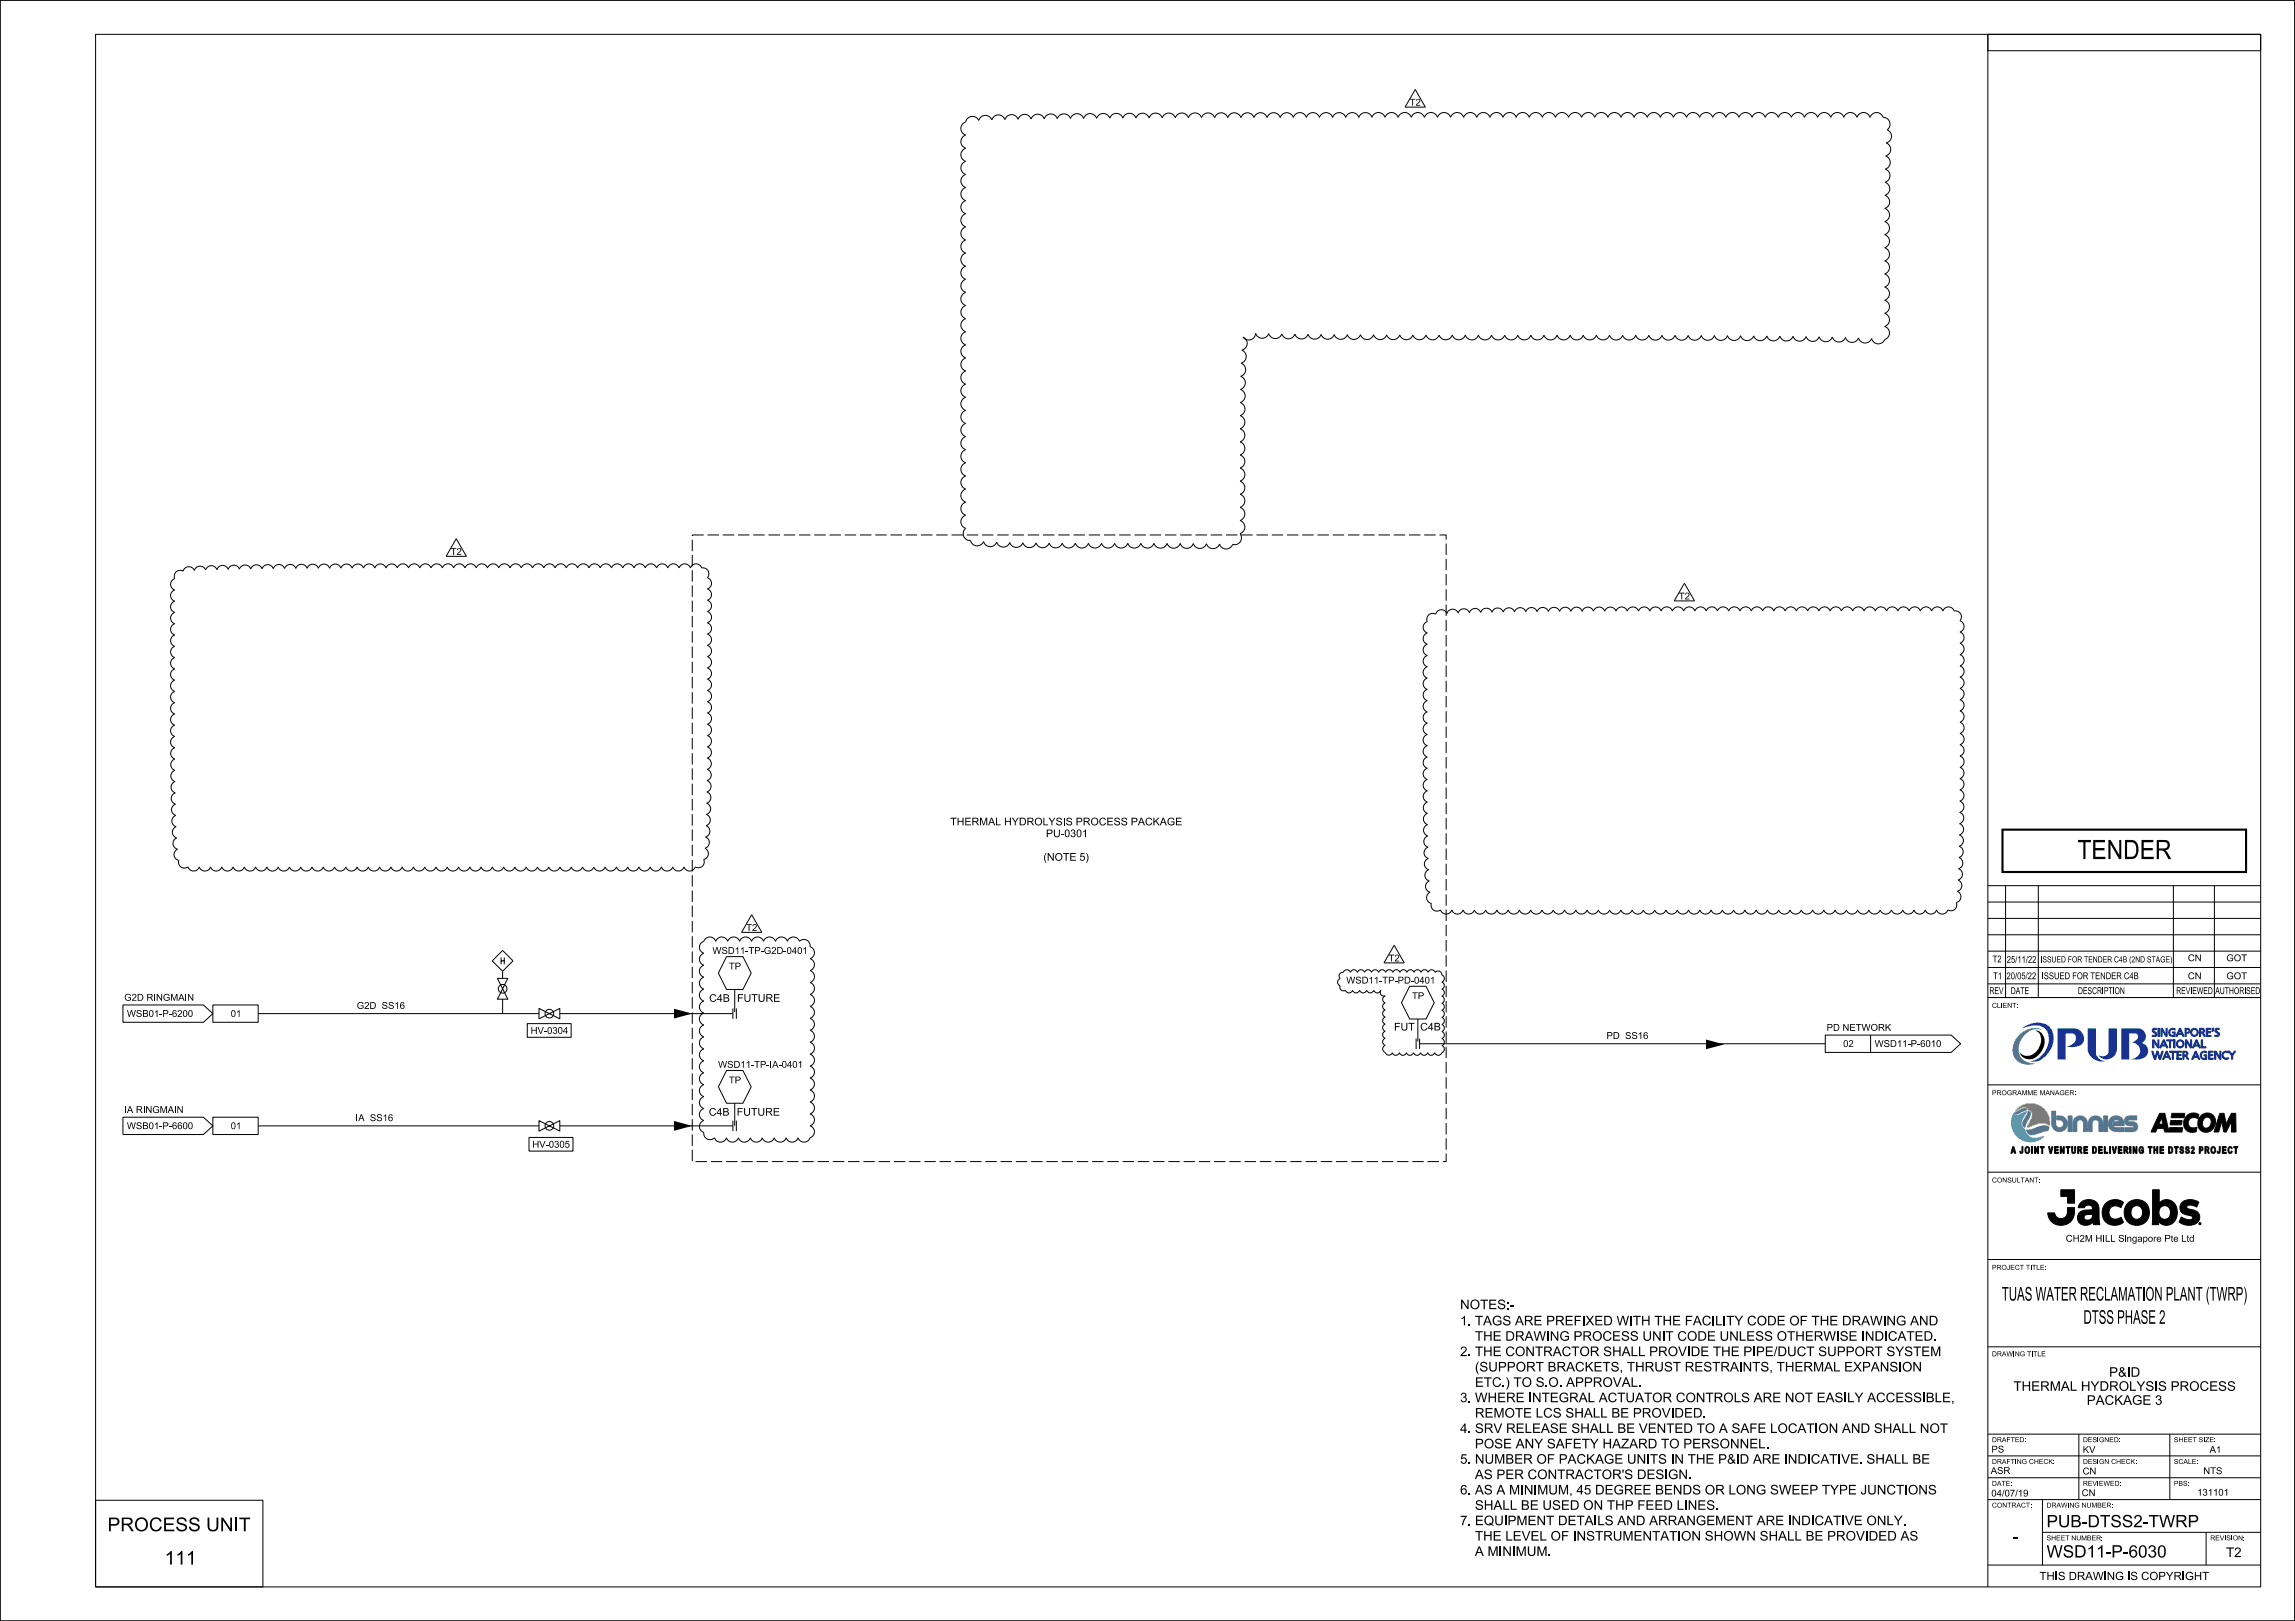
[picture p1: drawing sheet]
<svg xmlns="http://www.w3.org/2000/svg" width="841mm" height="594mm" viewBox="0 0 841 594" stroke-linecap="round" stroke-linejoin="round" font-family="sans-serif">
<defs><g id="words">
<text font-size="7" x="761.3" y="314.8">TENDER</text>
<g font-size="5">
<text x="733.6" y="476.6">TUAS WATER RECLAMATION PLANT (TWRP)</text>
<text x="763.5" y="485.1">DTSS PHASE 2</text>
<text x="39.4" y="561.1">PROCESS UNIT</text>
<text x="60.4" y="573.3">111</text>
</g>
<g font-size="4.5">
<text x="749.9" y="559.7">PUB-DTSS2-TWRP</text>
<text x="737.5" y="565">-</text>
<text x="749.9" y="570.7">WSD11-P-6030</text>
</g>
<g font-size="3.5">
<text x="535" y="479.7">NOTES:-</text>
<text x="535" y="485.7">1. TAGS ARE PREFIXED WITH THE FACILITY CODE OF THE DRAWING AND</text>
<text x="540.2" y="491.3">THE DRAWING PROCESS UNIT CODE UNLESS OTHERWISE INDICATED.</text>
<text x="535" y="496.9">2. THE CONTRACTOR SHALL PROVIDE THE PIPE/DUCT SUPPORT SYSTEM</text>
<text x="540.2" y="502.6">(SUPPORT BRACKETS, THRUST RESTRAINTS, THERMAL EXPANSION</text>
<text x="540.4" y="508.2">ETC.) TO S.O. APPROVAL.</text>
<text x="737.8" y="509.7">THERMAL HYDROLYSIS PROCESS</text>
<text x="772.9" y="504.5">P&amp;ID</text>
<text x="535" y="513.8">3. WHERE INTEGRAL ACTUATOR CONTROLS ARE NOT EASILY ACCESSIBLE,</text>
<text x="764.7" y="514.8">PACKAGE 3</text>
<text x="540.3" y="519.5">REMOTE LCS SHALL BE PROVIDED.</text>
<text x="535" y="525.1">4. SRV RELEASE SHALL BE VENTED TO A SAFE LOCATION AND SHALL NOT</text>
<text x="540.3" y="530.7">POSE ANY SAFETY HAZARD TO PERSONNEL.</text>
<text x="535" y="536.4">5. NUMBER OF PACKAGE UNITS IN THE P&amp;ID ARE INDICATIVE. SHALL BE</text>
<text x="540.4" y="542">AS PER CONTRACTOR'S DESIGN.</text>
<text x="535" y="547.6">6. AS A MINIMUM, 45 DEGREE BENDS OR LONG SWEEP TYPE JUNCTIONS</text>
<text x="540.3" y="553.3">SHALL BE USED ON THP FEED LINES.</text>
<text x="535" y="558.9">7. EQUIPMENT DETAILS AND ARRANGEMENT ARE INDICATIVE ONLY.</text>
<text x="540.1" y="564.5">THE LEVEL OF INSTRUMENTATION SHOWN SHALL BE PROVIDED AS</text>
<text x="540.1" y="570.2">A MINIMUM.</text>
<text x="815.7" y="570.6">T2</text>
</g>
<text font-size="3" x="747.4" y="579">THIS DRAWING IS COPYRIGHT</text>
<g font-size="2.8">
<text x="348.2" y="302.4">THERMAL HYDROLYSIS PROCESS PACKAGE</text>
<text x="383.3" y="306.8">PU-0301</text>
<text x="382.3" y="315.4">(NOTE 5)</text>
<text x="259.9" y="367.1">C4B</text>
<text x="270.1" y="367.1">FUTURE</text>
<text x="510.8" y="377.6">FUT</text>
<text x="520.4" y="377.6">C4B</text>
<text x="259.7" y="408.8">C4B</text>
<text x="270" y="408.8">FUTURE</text>
</g>
<g font-size="2.5">
<text x="516.6" y="38.7">T2</text>
<text x="165.2" y="203.3">T2</text>
<text x="615.2" y="219.7">T2</text>
<text x="273.4" y="341.1">T2</text>
<text x="183.6" y="353.4">H</text>
<text x="261.1" y="349.6">WSD11-TP-G2D-0401</text>
<text x="508.8" y="352.3">T2</text>
<text x="730.2" y="352.7">T2</text>
<text x="735.4" y="352.8">25/11/22</text>
<text x="801.7" y="352.2">CN</text>
<text x="815.9" y="352.2">GOT</text>
<text x="267.1" y="355.3">TP</text>
<text x="730.4" y="358.8">T1</text>
<text x="735.3" y="358.8">20/05/22</text>
<text x="748.2" y="358.8">ISSUED FOR TENDER C4B</text>
<text x="801.7" y="358.8">CN</text>
<text x="815.9" y="358.8">GOT</text>
<text x="493.3" y="360.4">WSD11-TP-PD-0401</text>
<text x="729" y="364.3">REV</text>
<text x="736.8" y="364.3">DATE</text>
<text x="761.5" y="364.3">DESCRIPTION</text>
<text x="797.5" y="364.3">REVIEWED</text>
<text x="811.8" y="364.3">AUTHORISED</text>
<text x="45.5" y="366.7">G2D RINGMAIN</text>
<text x="130.7" y="369.7">G2D</text>
<text x="140.5" y="369.7">SS16</text>
<text x="517.4" y="366.1">TP</text>
<text x="46.5" y="372.6">WSB01-P-6200</text>
<text x="84.5" y="372.6">01</text>
<text x="669.4" y="377.7">PD NETWORK</text>
<text x="194.5" y="378.9">HV-0304</text>
<text x="588.7" y="380.7">PD</text>
<text x="596" y="380.7">SS16</text>
<text x="675.4" y="383.7">02</text>
<text x="687" y="383.7">WSD11-P-6010</text>
<text x="263.2" y="391.3">WSD11-TP-IA-0401</text>
<text x="267.1" y="397">TP</text>
<text x="45.5" y="407.8">IA RINGMAIN</text>
<text x="46.5" y="413.8">WSB01-P-6600</text>
<text x="84.5" y="413.8">01</text>
<text x="130.3" y="410.8">IA</text>
<text x="136.4" y="410.8">SS16</text>
<text x="195.1" y="420.6">HV-0305</text>
<text x="757" y="455">CH2M HILL Singapore Pte Ltd</text>
<text x="729.8" y="532.3">PS</text>
<text x="763.2" y="532.4">KV</text>
<text x="809.7" y="532.4">A1</text>
<text x="729.5" y="540.1">ASR</text>
<text x="763.2" y="540.3">CN</text>
<text x="807.4" y="540.2">NTS</text>
<text x="729.7" y="548.4">04/07/19</text>
<text x="762.8" y="548.3">CN</text>
<text x="805.1" y="548.1">131101</text>
</g>
<text font-size="2.2" x="747.8" y="352.7">ISSUED FOR TENDER C4B (2ND STAGE)</text>
<g font-size="1.8">
<text x="730" y="369.3">CLIENT:</text>
<text x="730" y="401.3">PROGRAMME MANAGER:</text>
<text x="730" y="433.3">CONSULTANT:</text>
<text x="730" y="465.3">PROJECT TITLE:</text>
<text x="730" y="497">DRAWING TITLE</text>
<text x="730" y="528.5">DRAFTED:</text>
<text x="763.3" y="528.5">DESIGNED:</text>
<text x="796.6" y="528.5">SHEET SIZE:</text>
<text x="730" y="536.5">DRAFTING CHECK:</text>
<text x="763.3" y="536.5">DESIGN CHECK:</text>
<text x="796.6" y="536.5">SCALE:</text>
<text x="730" y="544.5">DATE:</text>
<text x="763.3" y="544.5">REVIEWED:</text>
<text x="796.6" y="544.5">PBS:</text>
<text x="730" y="552.5">CONTRACT:</text>
<text x="749.9" y="552.5">DRAWING NUMBER:</text>
<text x="749.9" y="564.5">SHEET NUMBER:</text>
<text x="809.9" y="564.5">REVISION:</text>
</g>
</g></defs>
<g fill="#17308f">
<path d="M754 376.9h6.5a3.6 3.6 0 0 1 2.2 5.9l-2.7 .9-2.7-.3a3.2 3.2 0 0 0 3.3-3.9l-.9-.8h-2.7v9.6h-3z" fill-rule="evenodd"/>
<path d="M765 376.9h3.1v9.3a3.7 3.7 0 0 0 3.5 2.6 5.5 5.5 0 0 1-6.6-3.8z" fill-rule="evenodd"/>
<path d="M772.7 376.9h3v7.7a3.7 3.7 0 0 1-2.6 3.4 3.7 3.7 0 0 1-4.1-1.4 2.44 2.44 0 0 0 3.7-.8z" fill-rule="evenodd"/>
<path d="M777.3 376.9h6.7a2.87 2.87 0 0 1 2.3 2.4 2.87 2.87 0 0 1-1.5 2.9 2.98 2.98 0 0 1 2.4 3.2 2.98 2.98 0 0 1-2.9 2.7l-3.5 .2a3.3 3.3 0 0 0 3.2-4.4 3.2 3.2 0 0 0-2.8-1.9 2.52 2.52 0 0 0 2.2-2.5l-.8-.8h-2.4v9.6h-2.9z" fill-rule="evenodd"/>
</g>
<path d="M740.9 376.9a8.3 8.3 0 0 1 9.7-1 7.6 7.6 0 0 1-.8 10.9 5.5 5.5 0 0 1-6 2.1 8 8 0 0 0 6.1-11.4 6.7 6.7 0 0 0-7.6-1.1z" fill-rule="evenodd" fill="#0057b8"/>
<path d="M739.8 379.4a7.2 7.2 0 0 1 8.2-2.1l.2 .2a6.4 6.4 0 0 0-8 4.3 5.4 5.4 0 0 0 5.3 8h.3a6 6 0 0 1-8.2-4.1l.2-2.6a7.7 7.7 0 0 1 2-3.7z" fill-rule="evenodd" fill="#008c95"/>
<g fill="none" stroke="#17308f" stroke-width=".37">
<path d="M789.1 376.9h1.3l-.2 .5-.6-.2-.4 .4 1.1 1-.1 1-1.5 .2v-.4h.9l.3-.4-1-.8a.85 .85 0 0 1 .2-1.3zM790.8 376.8h.5v3h-.5zM791.9 376.8h.5l1.3 2.1v-2.1h.5v3h-.5l-1.4-2.2v2.2h-.4zM795.2 377.2l.3-.2a.89 .89 0 0 1 .9-.3 .89 .89 0 0 1 .7 .8 1.15 1.15 0 0 0-1.8 .2 1.15 1.15 0 0 0 .5 1.7l.9-.1v-.7h-.6v-.5h1v1.7h-1.3a1.54 1.54 0 0 1-.6-2.6zM796.7 379.3l-.1 .1M798.7 376.8h.3l1.4 3h-.5l-.3-.7h-1.5l-.3 .7h-.5zM798.9 377.5l.5 1.2h-1.1zM800.7 376.8h1a.99 .99 0 0 1 .8 1.2 .99 .99 0 0 1-1.4 .7v1.1h-.4zM801.1 377.2l.8 .1 .2 .7-1 .2zM806 376.8h1a.86 .86 0 0 1 .8 .6 .86 .86 0 0 1-.4 1l.7 1.4h-.4l-.7-1.2h-.6v1.2h-.4zM806.4 377.2l.9 .1 .1 .6-1 .2zM807 378.6h.1"/>
<path d="M808.5 376.8h1.7v.4h-1.2v.8h1v.5h-1v.9h1.2v.4h-1.7zM810.9 376.8h.4M810.9 376.8h.4l-.3 1.2h-.5zM812 376.9h1.3l-.2 .5-.5-.2-.5 .4 1.2 1 .1 .5-.3 .5-1.5 .2v-.4h1l.2-.4-1-.8a.87 .87 0 0 1 .2-1.3zM788.5 385.2h.5l.7 2.2 .7-2.2h.4l.7 2.3 .7-2.3h.5l-.9 3h-.6l-.6-2.2-.6 2.2h-.6zM788.8 381h.6l1.3 2.2 .1-2.2h.4v3h-.5l-1.3-2.1-.1 2.1h-.5zM789.3 381.9h.1M789.7 387.4h.1M792.7 381h.4l1.3 3h-.4l-.4-.7h-1.4l-.4 .7h-.4zM792.9 381.7l.5 1.2h-1zM793.8 385.2h.3l1.4 3h-.5l-.3-.7h-1.5l-.3 .7h-.5zM794 385.9l.5 1.2h-1.1z"/>
<path d="M794 381h2.4v.5h-1v2.5h-.4v-2.5h-1zM795.1 385.2h2.4v.4h-1v2.6h-.5v-2.6h-.9zM796.5 381h.6v3h-.6zM797.7 385.2h1.7v.4h-1.2v.8h1.1v.4h-1.1v1h1.2v.4h-1.7zM799.9 385.2h1a.86 .86 0 0 1 .8 .6 .86 .86 0 0 1-.4 1l.7 1.4h-.5l-.6-1.2h-.6v1.2h-.4zM800.3 385.6l.8 .1 .2 .6-1 .2zM800.8 381h.5l1.4 2.2v-2.2h.4v3h-.5l-1.3-2.2v2.2h-.5zM800.9 387h.1M804.5 385.2h.3l1.3 3h-.4l-.3-.7h-1.5l-.3 .7h-.5zM804.6 385.9l.6 1.2h-1.1zM804.7 381h.4l1.3 3h-.5l-.3-.7h-1.4l-.4 .7h-.4zM804.9 381.7l.5 1.2h-1.1z"/>
<path d="M806.6 381h.5v2.6h1.3v.4h-1.8zM806.7 385.6l.3-.2a.88 .88 0 0 1 1-.4 .88 .88 0 0 1 .6 .9 1.15 1.15 0 0 0-1.7 .2 1.15 1.15 0 0 0 .5 1.7l.8-.1v-.7h-.6v-.5h1v1.7h-1.3a1.56 1.56 0 0 1-.6-2.6zM808.2 387h.1M809.3 385.2h1.7v.4h-1.2v.8h1.1v.4h-1.1v1h1.2v.4h-1.7zM811.6 385.2h.5l1.3 2.1v-2.1h.5v3h-.5l-1.3-2.2-.1 2.2h-.4z"/>
<circle cx="804.1" cy="378.3" r="1.03"/>
<circle cx="804.2" cy="378.3" r="1.46"/>
<circle cx="798.9" cy="382.5" r="1.03"/>
<circle cx="798.9" cy="382.5" r="1.45"/>
</g>
<path d="M814.7 385.6a1.79 1.79 0 0 1 1.9-.2v.4a1.16 1.16 0 0 0-1.6 0 1.16 1.16 0 0 0 0 1.7 1.16 1.16 0 0 0 1.6 0v.1a.9 .9 0 0 1-.6 .7 .9 .9 0 0 1-1-.3 1.54 1.54 0 0 1-.3-2.4z" fill-rule="evenodd" fill="#17308f"/>
<path d="M814.7 385.6l.3-.2a.9 .9 0 0 1 1-.3 .9 .9 0 0 1 .6 .7 1.15 1.15 0 0 0-1.6 .1 1.15 1.15 0 0 0 0 1.6 1.15 1.15 0 0 0 1.6 0 .9 .9 0 0 1-.6 .8 .9 .9 0 0 1-1-.3 1.54 1.54 0 0 1-.3-2.4zM816.6 385.2h.5l.9 1.1 .8-1.1h.5l-1.1 1.6v1.4h-.5v-1.4zM816.6 385.2h.5" fill="none" stroke="#17308f" stroke-width=".37"/>
<g fill="#17308f">
<path d="M808.5 376.8h1.7v.4h-1.2v.8h1v.5h-1v.9h1.2v.4h-1.7z" fill-rule="evenodd"/>
<path d="M791.9 376.8h.5l1.2 2.1 .1-2.1h.5v3h-.5l-1.3-2.2-.1 2.2h-.4z" fill-rule="evenodd"/>
<path d="M790.8 376.8h.5v3h-.5z" fill-rule="evenodd"/>
<path d="M788.9 377l.4-.2 1.1 .1-.2 .5-.6-.2-.4 .3 1.2 1.3-.5 1h-1.2v-.4h.9l.3-.4-1.1-1z" fill-rule="evenodd"/>
<path d="M795.2 377.2a1.72 1.72 0 0 1 1.9-.2v.4a1.17 1.17 0 0 0-1.7 .3 1.17 1.17 0 0 0 .4 1.7h.9v-.8h-.6v-.5h1v1.7h-1.3a1.54 1.54 0 0 1-.6-2.6z" fill-rule="evenodd"/>
<path d="M798.7 376.8h.3l1.4 3h-.5l-.3-.7h-1.5l-.3 .7h-.5zM798.9 377.5l-.6 1.2h1.1z" fill-rule="evenodd"/>
<path d="M800.7 376.8h1a.99 .99 0 0 1 .8 1.3 .99 .99 0 0 1-1.4 .6v1.1h-.4zM801.1 377.2v1l1-.2-.2-.7z" fill-rule="evenodd"/>
<path d="M802.7 378.3a1.46 1.46 0 0 0 2.9 0 1.46 1.46 0 0 0-2.9 0zM803.1 378.3a1.05 1.05 0 0 1 2.1 0 1.05 1.05 0 0 1-2.1 0z" fill-rule="evenodd"/>
<path d="M806 376.8h1a.86 .86 0 0 1 .8 .6 .86 .86 0 0 1-.4 1l.7 1.4h-.4l-.7-1.2h-.5v1.2h-.5zM806.5 377.2v.9l.9-.2-.1-.6z" fill-rule="evenodd"/>
<path d="M810.9 376.8h.4l-.3 1.2h-.5z" fill-rule="evenodd"/>
<path d="M811.8 377l.5-.2 1 .1-.2 .5-.5-.2-.5 .3 1.2 1.3-.4 1h-1.3v-.4h1l.2-.4-1.1-1z" fill-rule="evenodd"/>
<path d="M788.8 381h.6l1.3 2.2 .1-2.2h.4v3h-.5l-1.4-2.2v2.2h-.5z" fill-rule="evenodd"/>
<path d="M797.5 382.5a1.45 1.45 0 0 0 2.9 0 1.45 1.45 0 0 0-2.9 0zM797.9 382.5a1.03 1.03 0 0 1 2 0 1.03 1.03 0 0 1-2 0z" fill-rule="evenodd"/>
<path d="M792.7 381h.4l1.3 3h-.4l-.4-.7h-1.4l-.4 .7h-.4zM792.9 381.7l-.5 1.2h1z" fill-rule="evenodd"/>
<path d="M804.7 381h.4l1.3 3h-.5l-.3-.7h-1.4l-.4 .7h-.4zM804.9 381.7l-.6 1.2h1.1z" fill-rule="evenodd"/>
<path d="M800.8 381h.5l1.4 2.2v-2.2h.4v3h-.5l-1.3-2.2v2.2h-.5z" fill-rule="evenodd"/>
<path d="M794 381h2.4v.5h-1v2.5h-.4v-2.5h-1z" fill-rule="evenodd"/>
<path d="M796.5 381h.6v3h-.6z" fill-rule="evenodd"/>
<path d="M806.6 381h.5v2.6h1.3v.4h-1.8z" fill-rule="evenodd"/>
<path d="M793.8 385.2h.3l1.4 3h-.5l-.3-.7h-1.5l-.3 .7h-.5zM794 385.9l-.6 1.2h1.1z" fill-rule="evenodd"/>
<path d="M795.1 385.2h2.4v.4h-1v2.6h-.5v-2.6h-.9z" fill-rule="evenodd"/>
<path d="M809.3 385.2h1.7v.4h-1.2v.8h1.1v.4h-1.1v1h1.2v.4h-1.7z" fill-rule="evenodd"/>
<path d="M811.6 385.2h.5l1.3 2.1v-2.1h.5v3h-.5l-1.3-2.2-.1 2.2h-.4z" fill-rule="evenodd"/>
<path d="M806.7 385.6a1.76 1.76 0 0 1 1.9-.2v.4a1.17 1.17 0 0 0-1.7 .3 1.17 1.17 0 0 0 .5 1.7l.8-.1v-.7h-.6v-.5h1v1.7h-1.3a1.56 1.56 0 0 1-.6-2.6z" fill-rule="evenodd"/>
<path d="M797.7 385.2h1.7v.4h-1.2v.8h1.1v.4h-1.1v1h1.2v.4h-1.7z" fill-rule="evenodd"/>
<path d="M799.9 385.2h1a.86 .86 0 0 1 .8 .6 .86 .86 0 0 1-.4 1l.7 1.4h-.5l-.6-1.2h-.6v1.2h-.4zM800.3 385.6v.9l.9-.1-.1-.7z" fill-rule="evenodd"/>
<path d="M804.5 385.2h.3l1.3 3h-.4l-.3-.7h-1.5l-.3 .7h-.5zM804.6 385.9l-.5 1.2h1.1z" fill-rule="evenodd"/>
<path d="M788.5 385.2h.5l.7 2.3 .7-2.3h.4l.7 2.3 .7-2.3h.5l-.9 3h-.6l-.6-2.2-.6 2.2h-.6z" fill-rule="evenodd"/>
<path d="M816.6 385.2h.5l.9 1.2 .8-1.2h.5l-1.1 1.6v1.4h-.5v-1.4z" fill-rule="evenodd"/>
</g>
<path d="M739.2 406.4l1.5-1.1 2-.8h2.2l2.2 .6 2 1.4 1 1.4 .9 2.1 .1 2.3-1.6-.6-1.9-.1-4.7 1.5 1.8-3.8a2.2 2.2 0 0 0-1.5-2.7l-.7-.8-.7-.1-3.3 1.5z" fill-rule="evenodd" fill="#95c11f"/>
<g fill="none" stroke="#95c11f" stroke-width=".37">
<path d="M738.5 407.2h.1M738.6 407.1l-.1 .1M739.5 406.7l-.9 .5M739.5 406.7h.1M739.6 406.6v.1M739.6 406.6h.1M739.7 406.6h-.1M740.9 406l-1.2 .6M740.9 406h.1M740.9 405.9v.1M741 405.9l1.5-.1 .7 .8M742.7 404.6l-2 .7-2.1 1.8"/>
<path d="M742.7 404.6h.1M742.8 404.5l-.1 .1M742.8 404.5h.1M742.9 413.1h.1M743 413.1h.1M743.1 413.1h.1M743.2 406.6v.1M743.3 406.7h.1M743.3 406.7l.3 .1M743.6 404.4l-.8 .1M743.6 406.8h.1M743.6 411.5l-.7 1.6"/>
<path d="M743.7 404.4h.1M743.7 406.8a1.95 1.95 0 0 1 .8 2.9M743.7 411.4l-.1 .1M743.7 404.4h.8M743.8 411.2l-.1 .2M743.8 411.1v.1M744.5 409.7l-.7 1.4M744.5 409.7h.1M744.5 404.4h.1M744.6 404.4l2.5 .7 2.4 1.9 1.4 2.6 .1 2.8M745.1 412.3h.1M745.1 412.3l-2 .8"/>
<path d="M746 412l-.9 .3M746 412h.1M746.1 412h.1M746.2 411.9l-.1 .1M746.3 411.9h-.1M746.3 411.9h.1M746.4 411.8v.1M746.4 411.8h.1M746.5 411.8h.1M746.5 411.8l1.7-.3 1.8 .4M750 411.9h.1M750.1 411.9h.1"/>
<path d="M750.1 411.9l.6 .3M750.7 412.2h.1M750.8 412.2h.1M750.8 412.2l.1 .1M750.9 412.3h.1M751 412.4h.1"/>
</g>
<path d="M740.2 406.9h.1" fill="none" stroke="#497593" stroke-width=".37"/>
<path d="M738.3 407.7l3.3-1.5 .9 .1a.33 .33 0 0 1 .2 .4 .33 .33 0 0 1-.5 .1l-3.1 1.5-.7-.1z" fill-rule="evenodd" fill="#497593"/>
<g fill="none" stroke="#497593" stroke-width=".37">
<path d="M738.4 407.7l.2 .6 .8-.1M738.4 407.7h.1M738.5 407.6h.1M738.5 407.6l-.1 .1M738.9 407.5h.1M738.9 407.5l-.3 .1M739 407.5h.1M739.4 408.2h.1M739.5 408.1l-.1 .1M739.5 408.1h.1M740.1 406.9l-1 .6M740.1 406.9h.1"/>
<path d="M740.2 406.9h.1M740.3 407.7l-.8 .4M740.3 407.7h.1M740.4 406.8l-.1 .1M740.4 406.7h.1M740.6 406.7h-.2M740.6 407.6l-.3 .1M740.6 406.6v.1M740.6 407.6h.1M740.8 407.5l-.2 .1M740.8 407.5h.1M741.9 406.1h.1"/>
<path d="M741.9 406.1l-1.3 .5M742 406.1h.1M742.1 406.1h.1M742.2 406.1h.1M742.3 406.1l.4 .5M742.7 406.7h.1M742.7 406.7l-1.9 .8"/>
</g>
<path d="M743.3 407.2h.1a1.39 1.39 0 0 1 .3 2.2l-1.2 2.2-.5 1.5-.2-.1-.5-.5v-1z" fill-rule="evenodd" fill="#497593"/>
<g fill="none" stroke="#497593" stroke-width=".37">
<path d="M741.9 410.1l-.7 1.8 .2 .7 .6 .5M741.9 410.1h.1M741.9 410v.1M742 409.9v.1M742 413.1h.1M742 413v.1M742 413h.1M742.1 412.6v.4M742.1 412.6h.1M742.1 412.5v.1M742.2 412.3v.1M742.2 412.4v.1"/>
<path d="M742.5 411.6l-.3 .7M742.5 411.6h.1M742.5 409.1l-.5 .8M742.5 409v.1M742.6 408.9v.1M742.6 409h-.1M742.6 408.9h.1M742.9 410.6l-.4 1M742.9 410.6h.1M743 408.1l-.4 .8M743 408h.1M743 408.1h.1"/>
<path d="M743 410.6h.1M743.1 407.9h.1M743.1 408h-.1M743.1 410.4h.1M743.1 410.4l-.1 .2M743.2 410.3l-.1 .1M743.2 410.2v.1M743.2 407.2l-.1 .7M743.2 410.2h.1M743.2 410.1v.1M743.3 407.2h.1M743.3 410.1h.1"/>
<path d="M743.3 407.2h.1a.91 .91 0 0 1 .7 1.3M743.3 410.1h-.1M743.3 410v.1M743.3 410h.1M743.4 409.9h.1M743.4 409.8h.1M743.4 409.8v.1M744 408.5l-.5 1.2M744 408.5h.1"/>
</g>
<path d="M751.9 407.2h1.4v4.9l.3 .6 .7 .5a1.45 1.45 0 0 0 1.9-1.4 1.45 1.45 0 0 0-1.9-1.4l-.6-.1v-1.4h.6a2.88 2.88 0 0 1 3.3 2.4 2.88 2.88 0 0 1-2.4 3.3 2.88 2.88 0 0 1-3.3-2.4z" fill-rule="evenodd" fill="#497593"/>
<g fill="none" stroke="#497593" stroke-width=".37">
<path d="M751.9 407.2h1.4v4.8M751.9 407.2h.1M751.9 407.2l.1 5.5M752 412.7h.1M752 412.7v.1M752 412.8h.1M752.1 412.8l1.2 1.4 1.8 .4M753.3 412v.1M753.3 412.1l.3 .6 .7 .5a1.45 1.45 0 0 0 1.9-1.4 1.45 1.45 0 0 0-1.9-1.4l-.6-.1v-1.4h.6a2.9 2.9 0 0 1 3.2 3.7M755.1 414.6h.1M755.2 414.6h.1M755.3 414.6h.1"/>
<path d="M757.4 412.8v.1a2.9 2.9 0 0 1-2 1.7M757.4 412.8h.1M757.4 412.7v.1M757.4 412.7h.1M757.5 412.6v.1M757.5 412.6h.1"/>
</g>
<path d="M737.9 408h.1a1.34 1.34 0 0 0 2.3 .4l2.3-1.1-1.8 3.3a2.96 2.96 0 0 0 1.3 3.5l.3 1a4.3 4.3 0 0 0 5 1.8l1.6-.5-2.4 1.6-1.8 .4h-1.5a7 7 0 0 1-5.4-10.4z" fill-rule="evenodd" fill="#3abad9"/>
<g fill="none" stroke="#3abad9" stroke-width=".37">
<path d="M737.6 413.9h.1M737.6 413.9v.1M737.6 414h.1M737.6 414l.7 1.3M738 408h.1M738 408l-.9 2.5 .1 2 .4 1.4M738 408.1h.1M738.3 415.3h.1M738.3 415.3v.1M738.3 415.4h.1M738.3 415.4l.7 .9a7 7 0 0 0 7.4 1.7M741.3 409.6l-.5 1a2.54 2.54 0 0 0 1.2 3.2"/>
<path d="M741.3 409.5v.1M741.3 409.6h.1M741.4 409.5h-.1M741.9 408.6l-.5 .9M741.9 408.6h.1M741.9 408.5v.1M741.9 408.5h.1M742 413.8h.1M742 413.8v.1M742 413.9h.1M742 413.9l.2 .8M742.2 414.7h.1"/>
<path d="M742.2 408l-.3 .5M742.2 408h.1M742.2 414.7l.2 .4a3.5 3.5 0 0 0 3.8 2M742.3 408h.1M742.4 407.3l-1.8 1a1.59 1.59 0 0 1-2.6-.2M742.4 407.3h.1M742.5 407.3h.1M742.6 407.3l-.3 .6M742.6 407.3h.1M746.2 417.1h.1M746.4 418h.1M746.5 418h.1"/>
<path d="M747.4 416.9l-1.1 .2M747.4 416.9h.1M747.5 416.8h.1M747.6 416.8h.1M747.6 416.8h-.1M747.7 416.8h.1M747.9 416.7l-.2 .1M747.9 416.7h.1M748.1 416.7h-.2M748.1 416.7h.1M748.3 416.6h.1M748.3 416.6l-.2 .1"/>
<path d="M748.4 416.6h.1M748.5 416.6h.1M748.6 416.5v.1M749 416.4h.1M749 416.4l-.4 .1M749 416.4l-2.4 1.6"/>
</g>
<path d="M773.5 409.6l.9-.5 1.1-.2a2.91 2.91 0 0 1 2.9 3.1v.5h-3.9v-1.5h2.2a1.46 1.46 0 0 0-2.6 .2 1.46 1.46 0 0 0 1.6 2h2.7v1.4h-3.7a2.91 2.91 0 0 1-1.2-5z" fill-rule="evenodd" fill="#497593"/>
<g fill="none" stroke="#497593" stroke-width=".37">
<path d="M772.9 410.4l-.3 1.6a3.4 3.4 0 0 0 4.3 2.7l1.5-.1v-1.4h-1.5a2.11 2.11 0 0 1-2.8-1v-.1M772.9 410.4h.1M773 410.3h.1M773 410.3v.1M773 410.2a2.91 2.91 0 0 1 3.4-1.2 2.91 2.91 0 0 1 2 3v.5h-3.9v-1.5h2.2M773 410.2h.1M773 410.2v.1M774 412.1h.1M774 411.8v.3M774 411.8h.1M776.6 410.8v.1M776.6 410.8a1.44 1.44 0 0 0-1.6-.4 1.44 1.44 0 0 0-1 1.4"/>
<path d="M776.6 410.9l.1 .1M776.7 411h.1"/>
</g>
<path d="M757.9 408.9h1.4l-.1 5.8-1.3-.1z" fill-rule="evenodd" fill="#497593"/>
<path d="M757.9 408.9v.1M757.9 409l1.4-.1-.1 5.8-1.3-.1z" fill="none" stroke="#497593" stroke-width=".37"/>
<path d="M760.5 409.6l1-.6 1.1-.1 1.7 1 .6 1.3v3.4h-1.4v-2.1a1.41 1.41 0 0 0-.4-1.8 1.41 1.41 0 0 0-1.9 .2l-.2 3.7-.8 .1a.5 .5 0 0 1-.6-.2 .5 .5 0 0 1 0-.6v-2.8z" fill-rule="evenodd" fill="#497593"/>
<path d="M759.6 411.1v.1M759.6 411.2v3.4M759.6 414.6h.1M763.1 409l-1.1-.1-1.2 .5-.8 .8-.4 .9M763.1 409.1h.1M763.2 409.1h.1M763.3 409.1h.1M763.3 409.1l1 .8 .5 .9M764.8 410.9l.1 3.7h-1.4v-2.1a1.41 1.41 0 0 0-.4-1.8 1.41 1.41 0 0 0-1.9 .2l-.2 3.7h-1.4M764.8 410.9h.1" fill="none" stroke="#497593" stroke-width=".37"/>
<path d="M766.1 409.7l.9-.6 1.2-.2 1.6 .8 .7 1.5v3.4h-1.3l-.3-3.7a1.24 1.24 0 0 0-1.4-.5 1.24 1.24 0 0 0-.8 1.2v3h-1.5l.1-3.5z" fill-rule="evenodd" fill="#497593"/>
<path d="M765.2 414.6h.1M766.7 411.3v3.3h-1.4M766.7 411.2v.1M766.7 411.2h.1M766.9 410.9l-.2 .3M766.9 410.8a1.41 1.41 0 0 1 1.8-.1 1.41 1.41 0 0 1 .4 1.8l.1 2.1h1.3v-3.4l-.5-1.2-1.5-1-1.9 .3-1.2 1.4-.2 3.9M766.9 410.8v.1" fill="none" stroke="#497593" stroke-width=".37"/>
<path d="M770.9 408.9h1.4v5.7h-1.4z" fill-rule="evenodd" fill="#497593"/>
<path d="M770.9 408.9h.1M770.9 408.9h1.4v5.7h-1.4z" fill="none" stroke="#497593" stroke-width=".37"/>
<path d="M779.1 409.3l1-.4h2.9v1.4l-2.8 .1-.3 .4 .3 .3 2.2 .2 .7 .6 .2 .6a2.33 2.33 0 0 1-3 2.2h-1a.42 .42 0 0 1-.5 0 .42 .42 0 0 1-.1-.5v-1h2.9l.3-.4a1.65 1.65 0 0 0-1.8-.3 1.79 1.79 0 0 1-1.5-1.3 1.79 1.79 0 0 1 .5-1.9z" fill-rule="evenodd" fill="#497593"/>
<g fill="none" stroke="#497593" stroke-width=".37">
<path d="M778.7 414.6h.1M779.9 410.7l.3 .4h1.6M779.9 410.7h.1M780 410.5l-.1 .2M780 410.5h.1M780.1 410.4l-.1 .1M780.1 410.4h.1M780.1 410.4l2.9-.1v-1.4h-2.9a1.87 1.87 0 0 0-1.5 2.4 1.87 1.87 0 0 0 2.5 1.2l.8 .2M781.8 411.1h.1M781.9 411.1h.1M781.9 412.7h.1M781.9 412.7l-.3 .5h-2.9v1.4"/>
<path d="M781.9 411.1l1.1 .7M783 411.8h.1M783 411.8l.1 .1M783.1 411.9h.1M783.1 411.9l.2 .6a2.26 2.26 0 0 1-3.1 2.2l-1.5-.1"/>
</g>
<path d="M742.7 414.1l1.8-.2 3.8-1.3h1.5a.92 .92 0 0 1 1 .6 .92 .92 0 0 1-.4 1.1l-5.1 1.4a1.86 1.86 0 0 1-2.6-1.6z" fill-rule="evenodd" fill="#497593"/>
<g fill="none" stroke="#497593" stroke-width=".37">
<path d="M744.5 413.9h.1M744.5 413.9l-1.7 .2a1.8 1.8 0 0 0 2.6 1.6l.5-.1M745.7 413.5h.1M745.7 413.5l-1.1 .4M745.8 413.4l-.1 .1M745.8 413.4h.1M745.9 415.6h.1M746.8 413.1l-1 .3M746.8 415.3l-.9 .3M746.8 415.2v.1M746.8 413.1h.1M746.9 413v.1"/>
<path d="M746.9 413h.1M747 413h.1M747.7 412.7h.1M747.7 412.7l-.7 .3M747.8 412.7h.1M747.8 412.7l1.8-.2 1.3 .6M749.3 414.5l-2.5 .7M749.3 414.5h.1M749.4 414.5h.1M749.4 414.5h-.1M750.5 414.3l-1.1 .2M750.5 414.3h.1"/>
<path d="M750.9 413.2v.1M750.9 413.2h.1M750.9 413.1h.1M750.9 413.3l-.4 1"/>
</g>
<g fill="none" stroke="#000" stroke-width=".37">
<path d="M0 .1h841v593.9h-841zM35 12.6h793.4v568.9h-793.4zM728.5 12.6h99.9v6h-99.9zM728.5 12.6v568.9M518.6 32.8l3.7 6.5h-7.4zM354.6 43.3a2.55 2.55 0 0 1 4.1 .8 2.52 2.52 0 0 1 2.3-1.8 2.52 2.52 0 0 1 2.5 1.6 2.51 2.51 0 0 1 2.3-1.8 2.51 2.51 0 0 1 2.5 1.7 2.52 2.52 0 0 1 2.3-1.8 2.52 2.52 0 0 1 2.5 1.7 2.51 2.51 0 0 1 2.3-1.8 2.51 2.51 0 0 1 2.5 1.7 2.51 2.51 0 0 1 2.3-1.8 2.51 2.51 0 0 1 2.5 1.8 2.51 2.51 0 0 1 2.3-1.8 2.51 2.51 0 0 1 2.5 1.7 2.52 2.52 0 0 1 2.3-1.8 2.52 2.52 0 0 1 2.5 1.8 2.53 2.53 0 0 1 2.4-1.8 2.53 2.53 0 0 1 2.4 1.7 2.51 2.51 0 0 1 2.4-1.8 2.51 2.51 0 0 1 2.4 1.7 2.52 2.52 0 0 1 2.4-1.7 2.52 2.52 0 0 1 2.4 1.7 2.52 2.52 0 0 1 2.4-1.7 2.52 2.52 0 0 1 2.4 1.7 2.52 2.52 0 0 1 2.4-1.8 2.52 2.52 0 0 1 2.4 1.7 2.51 2.51 0 0 1 2.4-1.7 2.51 2.51 0 0 1 2.4 1.7 2.53 2.53 0 0 1 2.4-1.8 2.53 2.53 0 0 1 2.4 1.8 2.52 2.52 0 0 1 2.4-1.8 2.52 2.52 0 0 1 2.4 1.8 2.51 2.51 0 0 1 2.4-1.8 2.51 2.51 0 0 1 2.4 1.8 2.51 2.51 0 0 1 2.4-1.8 2.51 2.51 0 0 1 2.4 1.7 2.51 2.51 0 0 1 2.4-1.7 2.51 2.51 0 0 1 2.4 1.7 2.51 2.51 0 0 1 2.4-1.8 2.51 2.51 0 0 1 2.4 1.8 2.54 2.54 0 0 1 2.4-1.8 2.54 2.54 0 0 1 2.4 1.8 2.52 2.52 0 0 1 2.4-1.8 2.52 2.52 0 0 1 2.4 1.8 2.51 2.51 0 0 1 2.4-1.8 2.51 2.51 0 0 1 2.4 1.8 2.51 2.51 0 0 1 2.4-1.8 2.51 2.51 0 0 1 2.4 1.8 2.52 2.52 0 0 1 2.4-1.8 2.52 2.52 0 0 1 2.4 1.7 2.51 2.51 0 0 1 2.4-1.7 2.51 2.51 0 0 1 2.4 1.7 2.51 2.51 0 0 1 2.4-1.7 2.51 2.51 0 0 1 2.4 1.7 2.54 2.54 0 0 1 2.4-1.7 2.54 2.54 0 0 1 2.5 1.7 2.51 2.51 0 0 1 2.3-1.7 2.51 2.51 0 0 1 2.4 1.7 2.51 2.51 0 0 1 2.4-1.7 2.51 2.51 0 0 1 2.4 1.7 2.52 2.52 0 0 1 2.4-1.7 2.52 2.52 0 0 1 2.4 1.7 2.51 2.51 0 0 1 2.4-1.8 2.51 2.51 0 0 1 2.4 1.8 2.51 2.51 0 0 1 2.4-1.8 2.51 2.51 0 0 1 2.4 1.8 2.54 2.54 0 0 1 2.5-1.8 2.54 2.54 0 0 1 2.4 1.8 2.51 2.51 0 0 1 2.4-1.8 2.51 2.51 0 0 1 2.4 1.8 2.51 2.51 0 0 1 2.4-1.8 2.51 2.51 0 0 1 2.4 1.8 2.51 2.51 0 0 1 2.4-1.8 2.51 2.51 0 0 1 2.4 1.8 2.51 2.51 0 0 1 2.4-1.8 2.51 2.51 0 0 1 2.4 1.8 2.51 2.51 0 0 1 2.4-1.8 2.51 2.51 0 0 1 2.4 1.8 2.54 2.54 0 0 1 2.4-1.8 2.54 2.54 0 0 1 2.4 1.8 2.51 2.51 0 0 1 2.4-1.8 2.51 2.51 0 0 1 2.4 1.8 2.51 2.51 0 0 1 2.4-1.8 2.51 2.51 0 0 1 2.4 1.8 2.51 2.51 0 0 1 2.4-1.8 2.51 2.51 0 0 1 2.4 1.8 2.51 2.51 0 0 1 2.4-1.8 2.51 2.51 0 0 1 2.4 1.8 2.51 2.51 0 0 1 2.4-1.8 2.51 2.51 0 0 1 2.4 1.8 2.54 2.54 0 0 1 2.4-1.8 2.54 2.54 0 0 1 2.4 1.8 2.51 2.51 0 0 1 2.4-1.8 2.51 2.51 0 0 1 2.4 1.8 2.51 2.51 0 0 1 2.4-1.8 2.51 2.51 0 0 1 2.4 1.8 2.51 2.51 0 0 1 2.4-1.8 2.51 2.51 0 0 1 2.4 1.8 2.51 2.51 0 0 1 2.4-1.8 2.51 2.51 0 0 1 2.4 1.8 2.51 2.51 0 0 1 2.4-1.8 2.51 2.51 0 0 1 2.4 1.8 2.54 2.54 0 0 1 2.4-1.8 2.54 2.54 0 0 1 2.4 1.8 2.51 2.51 0 0 1 2.4-1.8 2.51 2.51 0 0 1 2.4 1.8 2.51 2.51 0 0 1 2.4-1.8 2.51 2.51 0 0 1 2.4 1.8 2.51 2.51 0 0 1 2.4-1.8 2.51 2.51 0 0 1 2.4 1.8 2.51 2.51 0 0 1 2.4-1.8 2.51 2.51 0 0 1 2.4 1.8 2.51 2.51 0 0 1 2.4-1.8 2.51 2.51 0 0 1 2.4 1.8 2.51 2.51 0 0 1 2.4-1.8 2.51 2.51 0 0 1 2.4 1.8 2.54 2.54 0 0 1 2.4-1.8 2.54 2.54 0 0 1 2.5 1.8 2.51 2.51 0 0 1 2.4-1.8 2.51 2.51 0 0 1 2.4 1.8 2.51 2.51 0 0 1 2.4-1.8 2.51 2.51 0 0 1 2.4 1.8 2.51 2.51 0 0 1 2.4-1.8 2.51 2.51 0 0 1 2.4 1.8 2.51 2.51 0 0 1 2.3-1.8 2.51 2.51 0 0 1 2.4 1.8 2.51 2.51 0 0 1 2.4-1.8 2.51 2.51 0 0 1 2.4 1.8 2.54 2.54 0 0 1 2.5-1.8 2.54 2.54 0 0 1 2.4 1.8 2.51 2.51 0 0 1 2.4-1.8 2.51 2.51 0 0 1 2.4 1.8 2.51 2.51 0 0 1 2.4-1.8 2.51 2.51 0 0 1 2.4 1.8 2.51 2.51 0 0 1 2.4-1.8 2.51 2.51 0 0 1 2.4 1.8 2.51 2.51 0 0 1 2.4-1.8 2.51 2.51 0 0 1 2.4 1.8 2.51 2.51 0 0 1 2.4-1.8 2.51 2.51 0 0 1 2.4 1.8 2.52 2.52 0 0 1 2.4 1.7 2.52 2.52 0 0 1-.9 2.9 2.52 2.52 0 0 1 1.5 2.5 2.52 2.52 0 0 1-1.9 2.3 2.52 2.52 0 0 1 1.7 2.5 2.52 2.52 0 0 1-1.9 2.3 2.51 2.51 0 0 1 1.7 2.4 2.51 2.51 0 0 1-1.9 2.4 2.51 2.51 0 0 1 1.8 2.4 2.51 2.51 0 0 1-1.8 2.4 2.51 2.51 0 0 1 1.7 2.4 2.51 2.51 0 0 1-1.8 2.4 2.51 2.51 0 0 1 1.8 2.4 2.51 2.51 0 0 1-1.8 2.4 2.54 2.54 0 0 1 1.7 2.4 2.54 2.54 0 0 1-1.7 2.4 2.52 2.52 0 0 1 1.7 2.4 2.52 2.52 0 0 1-1.8 2.4 2.51 2.51 0 0 1 1.8 2.4 2.51 2.51 0 0 1-1.8 2.4 2.51 2.51 0 0 1 1.8 2.4 2.51 2.51 0 0 1-1.8 2.4 2.51 2.51 0 0 1 1.8 2.4 2.51 2.51 0 0 1-1.8 2.4 2.51 2.51 0 0 1 1.8 2.4 2.51 2.51 0 0 1-1.8 2.4 2.54 2.54 0 0 1 1.8 2.4 2.54 2.54 0 0 1-1.8 2.4 2.51 2.51 0 0 1 1.8 2.4 2.51 2.51 0 0 1-1.8 2.4 2.51 2.51 0 0 1 1.8 2.4 2.51 2.51 0 0 1-1.8 2.4 2.51 2.51 0 0 1 1.8 2.4 2.51 2.51 0 0 1-1.8 2.4 2.5 2.5 0 0 1-2.5 1.6 2.5 2.5 0 0 1-2.2-1.9 2.52 2.52 0 0 1-2.5 1.6 2.52 2.52 0 0 1-2.3-1.9 2.52 2.52 0 0 1-2.5 1.7 2.52 2.52 0 0 1-2.3-1.9 2.54 2.54 0 0 1-2.5 1.7 2.54 2.54 0 0 1-2.4-1.8 2.51 2.51 0 0 1-2.4 1.7 2.51 2.51 0 0 1-2.4-1.8 2.51 2.51 0 0 1-2.4 1.7 2.51 2.51 0 0 1-2.4-1.8 2.52 2.52 0 0 1-2.4 1.7 2.52 2.52 0 0 1-2.4-1.8 2.52 2.52 0 0 1-2.4 1.7 2.52 2.52 0 0 1-2.3-1.7 2.51 2.51 0 0 1-2.5 1.7 2.51 2.51 0 0 1-2.3-1.8 2.52 2.52 0 0 1-2.5 1.7 2.52 2.52 0 0 1-2.3-1.7 2.54 2.54 0 0 1-2.5 1.7 2.54 2.54 0 0 1-2.4-1.8 2.51 2.51 0 0 1-2.4 1.8 2.51 2.51 0 0 1-2.4-1.8 2.51 2.51 0 0 1-2.4 1.7 2.51 2.51 0 0 1-2.4-1.8 2.51 2.51 0 0 1-2.4 1.8 2.51 2.51 0 0 1-2.4-1.8 2.52 2.52 0 0 1-2.4 1.8 2.52 2.52 0 0 1-2.4-1.8 2.51 2.51 0 0 1-2.4 1.8 2.51 2.51 0 0 1-2.4-1.8 2.54 2.54 0 0 1-2.4 1.7 2.54 2.54 0 0 1-2.4-1.7 2.51 2.51 0 0 1-2.4 1.7 2.51 2.51 0 0 1-2.4-1.8 2.51 2.51 0 0 1-2.4 1.8 2.51 2.51 0 0 1-2.4-1.8 2.51 2.51 0 0 1-2.4 1.8 2.51 2.51 0 0 1-2.4-1.8 2.51 2.51 0 0 1-2.4 1.8 2.51 2.51 0 0 1-2.4-1.8 2.52 2.52 0 0 1-2.4 1.8 2.52 2.52 0 0 1-2.4-1.8 2.54 2.54 0 0 1-2.4 1.8 2.54 2.54 0 0 1-2.4-1.8 2.51 2.51 0 0 1-2.4 1.8 2.51 2.51 0 0 1-2.4-1.8 2.51 2.51 0 0 1-2.4 1.8 2.51 2.51 0 0 1-2.4-1.8 2.51 2.51 0 0 1-2.4 1.8 2.51 2.51 0 0 1-2.4-1.8 2.51 2.51 0 0 1-2.4 1.8 2.51 2.51 0 0 1-2.4-1.8 2.51 2.51 0 0 1-2.4 1.8 2.51 2.51 0 0 1-2.4-1.8 2.51 2.51 0 0 1-2.4 1.8 2.51 2.51 0 0 1-2.4-1.8 2.54 2.54 0 0 1-2.4 1.8 2.54 2.54 0 0 1-2.4-1.8 2.51 2.51 0 0 1-2.4 1.8 2.51 2.51 0 0 1-2.4-1.8 2.51 2.51 0 0 1-2.5 1.8 2.51 2.51 0 0 1-2.3-1.8 2.51 2.51 0 0 1-2.4 1.7 2.51 2.51 0 0 1-2.4-1.7 2.51 2.51 0 0 1-2.4 1.7 2.51 2.51 0 0 1-2.4-1.7 2.51 2.51 0 0 1-2.4 1.7 2.51 2.51 0 0 1-2.4-1.7 2.55 2.55 0 0 1-2.5 1.7 2.55 2.55 0 0 1-2.4-1.8 2.51 2.51 0 0 1-2.4 1.8 2.51 2.51 0 0 1-2.4-1.8 2.52 2.52 0 0 1-2.4 1.8 2.52 2.52 0 0 1-2.4-1.8 2.51 2.51 0 0 1-2.4 1.8 2.51 2.51 0 0 1-2.4-1.8 2.51 2.51 0 0 1-2.4 1.7 2.51 2.51 0 0 1-2.4-1.7 2.52 2.52 0 0 1-2.4 1.7 2.52 2.52 0 0 1-2.4-1.8 2.55 2.55 0 0 1-2.4 1.7 2.55 2.55 0 0 1-2.4-1.7 2.52 2.52 0 0 1-2.4 1.7 2.52 2.52 0 0 1-2.4-1.8 2.51 2.51 0 0 1-2.4 1.8 2.51 2.51 0 0 1-2.4-1.8 2.52 2.52 0 0 1-2.4 1.7 2.52 2.52 0 0 1-2.4-1.8 2.51 2.51 0 0 1-2.4 1.8 2.51 2.51 0 0 1-2.4-1.8 2.52 2.52 0 0 1-2.4 1.7 2.52 2.52 0 0 1-2.4-1.8 2.51 2.51 0 0 1-2.4 1.7 2.51 2.51 0 0 1-2.4-1.9 2.55 2.55 0 0 1-1.8 2.4 2.55 2.55 0 0 1-2.8-1 2.51 2.51 0 0 1 1.5 2.6 2.51 2.51 0 0 1-2 2.2 2.52 2.52 0 0 1 1.7 2.5 2.52 2.52 0 0 1-1.9 2.3 2.52 2.52 0 0 1 1.7 2.5 2.52 2.52 0 0 1-1.9 2.3 2.51 2.51 0 0 1 1.8 2.4 2.51 2.51 0 0 1-1.8 2.4 2.51 2.51 0 0 1 1.7 2.4 2.51 2.51 0 0 1-1.8 2.4 2.52 2.52 0 0 1 1.7 2.4 2.52 2.52 0 0 1-1.8 2.4 2.55 2.55 0 0 1 1.8 2.4 2.55 2.55 0 0 1-1.8 2.4 2.51 2.51 0 0 1 1.8 2.4 2.51 2.51 0 0 1-1.8 2.4 2.51 2.51 0 0 1 1.8 2.4 2.51 2.51 0 0 1-1.8 2.4 2.51 2.51 0 0 1 1.8 2.4 2.51 2.51 0 0 1-1.8 2.4 2.51 2.51 0 0 1 1.8 2.4 2.51 2.51 0 0 1-1.8 2.4 2.51 2.51 0 0 1 1.8 2.4 2.51 2.51 0 0 1-1.8 2.4 2.54 2.54 0 0 1 1.8 2.4 2.54 2.54 0 0 1-1.8 2.4 2.51 2.51 0 0 1 1.8 2.4 2.51 2.51 0 0 1-1.8 2.4 2.51 2.51 0 0 1 1.8 2.4 2.51 2.51 0 0 1-1.8 2.4 2.51 2.51 0 0 1 .1 3 2.51 2.51 0 0 1-2.8 1 2.51 2.51 0 0 1-2.5 1.7 2.51 2.51 0 0 1-2.3-1.9 2.52 2.52 0 0 1-2.4 1.7 2.52 2.52 0 0 1-2.4-1.8 2.54 2.54 0 0 1-2.4 1.8 2.54 2.54 0 0 1-2.4-1.8 2.51 2.51 0 0 1-2.4 1.7 2.51 2.51 0 0 1-2.4-1.8 2.51 2.51 0 0 1-2.4 1.8 2.51 2.51 0 0 1-2.4-1.8 2.51 2.51 0 0 1-2.4 1.8 2.51 2.51 0 0 1-2.4-1.8 2.52 2.52 0 0 1-2.4 1.7 2.52 2.52 0 0 1-2.4-1.7 2.51 2.51 0 0 1-2.4 1.7 2.51 2.51 0 0 1-2.4-1.7 2.54 2.54 0 0 1-2.4 1.7 2.54 2.54 0 0 1-2.5-1.7 2.51 2.51 0 0 1-2.4 1.7 2.51 2.51 0 0 1-2.4-1.7 2.51 2.51 0 0 1-2.4 1.7 2.51 2.51 0 0 1-2.3-1.7 2.51 2.51 0 0 1-2.5 1.7 2.51 2.51 0 0 1-2.3-1.8 2.51 2.51 0 0 1-2.4 1.8 2.51 2.51 0 0 1-2.4-1.8 2.52 2.52 0 0 1-2.5 1.8 2.52 2.52 0 0 1-2.3-1.8 2.51 2.51 0 0 1-2.5 1.7 2.51 2.51 0 0 1-2.3-1.8 2.55 2.55 0 0 1-2.5 1.8 2.55 2.55 0 0 1-2.4-1.8 2.52 2.52 0 0 1-2.4 1.7 2.52 2.52 0 0 1-2.4-1.8 2.51 2.51 0 0 1-2.4 1.7 2.51 2.51 0 0 1-2.4-1.9 2.52 2.52 0 0 1-2.4 1.7 2.52 2.52 0 0 1-2.4-1.8 2.53 2.53 0 0 1-2.5 1.5 2.53 2.53 0 0 1-2.3-1.9 2.53 2.53 0 0 1-2.5-1.6 2.53 2.53 0 0 1 .8-2.9 2.51 2.51 0 0 1-1.8-2.4 2.51 2.51 0 0 1 1.8-2.4 2.51 2.51 0 0 1-1.8-2.4 2.51 2.51 0 0 1 1.8-2.4 2.51 2.51 0 0 1-1.8-2.4 2.51 2.51 0 0 1 1.8-2.4 2.51 2.51 0 0 1-1.8-2.4 2.51 2.51 0 0 1 1.8-2.4 2.54 2.54 0 0 1-1.8-2.4 2.54 2.54 0 0 1 1.8-2.4 2.51 2.51 0 0 1-1.8-2.4 2.51 2.51 0 0 1 1.8-2.4 2.51 2.51 0 0 1-1.8-2.4 2.51 2.51 0 0 1 1.8-2.4 2.51 2.51 0 0 1-1.8-2.4 2.51 2.51 0 0 1 1.8-2.4 2.51 2.51 0 0 1-1.8-2.4 2.51 2.51 0 0 1 1.8-2.4 2.51 2.51 0 0 1-1.8-2.4 2.51 2.51 0 0 1 1.8-2.4 2.51 2.51 0 0 1-1.8-2.4 2.51 2.51 0 0 1 1.8-2.4 2.54 2.54 0 0 1-1.8-2.4 2.54 2.54 0 0 1 1.8-2.4 2.51 2.51 0 0 1-1.8-2.4 2.51 2.51 0 0 1 1.8-2.4 2.51 2.51 0 0 1-1.8-2.4 2.51 2.51 0 0 1 1.8-2.4 2.51 2.51 0 0 1-1.8-2.4 2.51 2.51 0 0 1 1.8-2.4 2.51 2.51 0 0 1-1.8-2.4 2.51 2.51 0 0 1 1.8-2.4 2.51 2.51 0 0 1-1.8-2.4 2.51 2.51 0 0 1 1.8-2.4 2.54 2.54 0 0 1-1.8-2.5 2.54 2.54 0 0 1 1.8-2.4 2.51 2.51 0 0 1-1.8-2.4 2.51 2.51 0 0 1 1.8-2.4 2.51 2.51 0 0 1-1.8-2.4 2.51 2.51 0 0 1 1.8-2.4 2.51 2.51 0 0 1-1.8-2.4 2.51 2.51 0 0 1 1.8-2.4 2.51 2.51 0 0 1-1.8-2.4 2.51 2.51 0 0 1 1.8-2.4 2.51 2.51 0 0 1-1.8-2.4 2.51 2.51 0 0 1 1.8-2.4 2.54 2.54 0 0 1-1.8-2.4 2.54 2.54 0 0 1 1.8-2.4 2.51 2.51 0 0 1-1.8-2.4 2.51 2.51 0 0 1 1.8-2.4 2.51 2.51 0 0 1-1.8-2.4 2.51 2.51 0 0 1 1.8-2.4 2.51 2.51 0 0 1-1.8-2.4 2.51 2.51 0 0 1 1.8-2.4 2.51 2.51 0 0 1-1.8-2.4 2.51 2.51 0 0 1 1.8-2.4 2.51 2.51 0 0 1-1.8-2.4 2.51 2.51 0 0 1 1.8-2.4 2.54 2.54 0 0 1-1.8-2.4 2.54 2.54 0 0 1 1.8-2.4 2.51 2.51 0 0 1-1.8-2.4 2.51 2.51 0 0 1 1.8-2.4zM167.2 197.4l3.7 6.5h-7.4zM64.6 209.5l1.2-.5 1.3 .3a2.17 2.17 0 0 1 2-1.6 2.17 2.17 0 0 1 2.1 1.3 2.17 2.17 0 0 1 2-1.5 2.17 2.17 0 0 1 2.2 1.4 2.16 2.16 0 0 1 2-1.6 2.16 2.16 0 0 1 2.1 1.5 2.16 2.16 0 0 1 2-1.6 2.16 2.16 0 0 1 2.1 1.5 2.17 2.17 0 0 1 2-1.6 2.17 2.17 0 0 1 2.1 1.5 2.19 2.19 0 0 1 2.1-1.6 2.19 2.19 0 0 1 2.1 1.5 2.16 2.16 0 0 1 2-1.5 2.16 2.16 0 0 1 2.1 1.4 2.16 2.16 0 0 1 2.1-1.5 2.16 2.16 0 0 1 2.1 1.5 2.17 2.17 0 0 1 2-1.5 2.17 2.17 0 0 1 2.1 1.4 2.17 2.17 0 0 1 2-1.5 2.17 2.17 0 0 1 2.1 1.5 2.17 2.17 0 0 1 2.1-1.5 2.17 2.17 0 0 1 2 1.5 2.17 2.17 0 0 1 2.1-1.5 2.17 2.17 0 0 1 2.1 1.4 2.16 2.16 0 0 1 2-1.5 2.16 2.16 0 0 1 2.1 1.5 2.16 2.16 0 0 1 2-1.5 2.16 2.16 0 0 1 2.1 1.5 2.16 2.16 0 0 1 2.1-1.5 2.16 2.16 0 0 1 2 1.5 2.19 2.19 0 0 1 2.1-1.5 2.19 2.19 0 0 1 2.1 1.5 2.16 2.16 0 0 1 2.1-1.5 2.16 2.16 0 0 1 2 1.5 2.16 2.16 0 0 1 2.1-1.5 2.16 2.16 0 0 1 2.1 1.5 2.17 2.17 0 0 1 2-1.5 2.17 2.17 0 0 1 2.1 1.4 2.16 2.16 0 0 1 2.1-1.5 2.16 2.16 0 0 1 2 1.5 2.16 2.16 0 0 1 2.1-1.5 2.16 2.16 0 0 1 2 1.5 2.16 2.16 0 0 1 2.1-1.5 2.16 2.16 0 0 1 2.1 1.5 2.16 2.16 0 0 1 2-1.5 2.16 2.16 0 0 1 2.1 1.5 2.16 2.16 0 0 1 2.1-1.5 2.16 2.16 0 0 1 2 1.5 2.16 2.16 0 0 1 2.1-1.5 2.16 2.16 0 0 1 2.1 1.5 2.19 2.19 0 0 1 2-1.5 2.19 2.19 0 0 1 2.1 1.5 2.16 2.16 0 0 1 2.1-1.5 2.16 2.16 0 0 1 2 1.5 2.16 2.16 0 0 1 2.1-1.5 2.16 2.16 0 0 1 2.1 1.5 2.16 2.16 0 0 1 2-1.5 2.16 2.16 0 0 1 2.1 1.5 2.16 2.16 0 0 1 2.1-1.5 2.16 2.16 0 0 1 2 1.5 2.16 2.16 0 0 1 2.1-1.5 2.16 2.16 0 0 1 2.1 1.5 2.16 2.16 0 0 1 2-1.5 2.16 2.16 0 0 1 2.1 1.5 2.16 2.16 0 0 1 2-1.5 2.16 2.16 0 0 1 2.1 1.5 2.16 2.16 0 0 1 2.1-1.5 2.16 2.16 0 0 1 2 1.5 2.16 2.16 0 0 1 2.1-1.5 2.16 2.16 0 0 1 2.1 1.5 2.19 2.19 0 0 1 2-1.5 2.19 2.19 0 0 1 2.1 1.5 2.16 2.16 0 0 1 2.1-1.5 2.16 2.16 0 0 1 2.1 1.5 2.16 2.16 0 0 1 2-1.5 2.16 2.16 0 0 1 2.1 1.5 2.16 2.16 0 0 1 2-1.5 2.16 2.16 0 0 1 2.1 1.5 2.16 2.16 0 0 1 2.1-1.5 2.16 2.16 0 0 1 2 1.5 2.16 2.16 0 0 1 2.1-1.5 2.16 2.16 0 0 1 2.1 1.5 2.16 2.16 0 0 1 2-1.5 2.16 2.16 0 0 1 2.1 1.5 2.16 2.16 0 0 1 2.1-1.5 2.16 2.16 0 0 1 2 1.5 2.16 2.16 0 0 1 2.1-1.5 2.16 2.16 0 0 1 2 1.5 2.19 2.19 0 0 1 2.1-1.5 2.19 2.19 0 0 1 2.1 1.5 2.16 2.16 0 0 1 2.1-1.5 2.16 2.16 0 0 1 2 1.5 2.17 2.17 0 0 1 2.4 1.1 2.17 2.17 0 0 1-.3 2.5 2.16 2.16 0 0 1 1.5 2.1 2.16 2.16 0 0 1-1.5 2 2.16 2.16 0 0 1 1.5 2.1 2.16 2.16 0 0 1-1.5 2 2.16 2.16 0 0 1 1.5 2.1 2.16 2.16 0 0 1-1.5 2.1 2.19 2.19 0 0 1 1.5 2.1 2.19 2.19 0 0 1-1.5 2 2.16 2.16 0 0 1 1.5 2.1 2.16 2.16 0 0 1-1.5 2.1 2.16 2.16 0 0 1 1.5 2 2.16 2.16 0 0 1-1.5 2.1 2.16 2.16 0 0 1 1.5 2.1 2.16 2.16 0 0 1-1.5 2 2.16 2.16 0 0 1 1.5 2.1 2.16 2.16 0 0 1-1.5 2.1 2.16 2.16 0 0 1 1.5 2 2.16 2.16 0 0 1-1.5 2.1 2.16 2.16 0 0 1 1.5 2 2.16 2.16 0 0 1-1.5 2.1 2.16 2.16 0 0 1 1.5 2.1 2.16 2.16 0 0 1-1.5 2 2.16 2.16 0 0 1 1.5 2.1 2.16 2.16 0 0 1-1.5 2.1 2.16 2.16 0 0 1 1.5 2 2.16 2.16 0 0 1-1.5 2.1 2.19 2.19 0 0 1 1.5 2.1 2.19 2.19 0 0 1-1.5 2.1 2.17 2.17 0 0 1 1.5 2 2.17 2.17 0 0 1-1.5 2.1 2.16 2.16 0 0 1 1.5 2 2.16 2.16 0 0 1-1.5 2.1 2.17 2.17 0 0 1 1.5 2.1 2.17 2.17 0 0 1-1.5 2 2.16 2.16 0 0 1 1.4 2.1 2.16 2.16 0 0 1-1.5 2.1 2.17 2.17 0 0 1 1.5 2 2.17 2.17 0 0 1-1.6 2.1 2.17 2.17 0 0 1 1.5 2.1 2.17 2.17 0 0 1-1.6 2 2.16 2.16 0 0 1 1.5 2.1 2.16 2.16 0 0 1-1.6 2 2.17 2.17 0 0 1 1.5 2.1 2.17 2.17 0 0 1-1.6 2.1 2.17 2.17 0 0 1 1.4 2.1 2.17 2.17 0 0 1-1.5 2 2.17 2.17 0 0 1 1.3 2.2 2.17 2.17 0 0 1-1.6 1.9 2.19 2.19 0 0 1 1.3 2.2 2.19 2.19 0 0 1-1.7 2 2.15 2.15 0 0 1-.6 2.5 2.15 2.15 0 0 1-2.5 .2 2.16 2.16 0 0 1-2.1 1.5 2.16 2.16 0 0 1-2.1-1.5 2.16 2.16 0 0 1-2 1.5 2.16 2.16 0 0 1-2.1-1.5 2.16 2.16 0 0 1-2 1.5 2.16 2.16 0 0 1-2.1-1.5 2.16 2.16 0 0 1-2.1 1.5 2.16 2.16 0 0 1-2-1.5 2.16 2.16 0 0 1-2.1 1.5 2.16 2.16 0 0 1-2.1-1.5 2.16 2.16 0 0 1-2 1.5 2.16 2.16 0 0 1-2.1-1.5 2.16 2.16 0 0 1-2.1 1.5 2.16 2.16 0 0 1-2-1.5 2.19 2.19 0 0 1-2.1 1.5 2.19 2.19 0 0 1-2.1-1.5 2.16 2.16 0 0 1-2 1.5 2.16 2.16 0 0 1-2.1-1.5 2.16 2.16 0 0 1-2.1 1.5 2.16 2.16 0 0 1-2-1.5 2.16 2.16 0 0 1-2.1 1.5 2.16 2.16 0 0 1-2.1-1.5 2.16 2.16 0 0 1-2 1.5 2.16 2.16 0 0 1-2.1-1.5 2.16 2.16 0 0 1-2.1 1.5 2.16 2.16 0 0 1-2-1.5 2.16 2.16 0 0 1-2.1 1.5 2.16 2.16 0 0 1-2-1.5 2.16 2.16 0 0 1-2.1 1.5 2.16 2.16 0 0 1-2.1-1.5 2.16 2.16 0 0 1-2 1.5 2.16 2.16 0 0 1-2.1-1.5 2.16 2.16 0 0 1-2.1 1.5 2.16 2.16 0 0 1-2-1.5 2.19 2.19 0 0 1-2.1 1.5 2.19 2.19 0 0 1-2.1-1.5 2.16 2.16 0 0 1-2.1 1.5 2.16 2.16 0 0 1-2-1.5 2.16 2.16 0 0 1-2.1 1.5 2.16 2.16 0 0 1-2-1.5 2.16 2.16 0 0 1-2.1 1.5 2.16 2.16 0 0 1-2.1-1.5 2.16 2.16 0 0 1-2 1.5 2.16 2.16 0 0 1-2.1-1.5 2.16 2.16 0 0 1-2.1 1.5 2.16 2.16 0 0 1-2-1.5 2.16 2.16 0 0 1-2.1 1.5 2.16 2.16 0 0 1-2.1-1.5 2.16 2.16 0 0 1-2 1.5 2.16 2.16 0 0 1-2.1-1.5 2.16 2.16 0 0 1-2 1.5 2.16 2.16 0 0 1-2.1-1.5 2.16 2.16 0 0 1-2.1 1.5 2.16 2.16 0 0 1-2-1.5 2.19 2.19 0 0 1-2.1 1.5 2.19 2.19 0 0 1-2.1-1.5 2.16 2.16 0 0 1-2.1 1.5 2.16 2.16 0 0 1-2-1.5 2.16 2.16 0 0 1-2.1 1.5 2.16 2.16 0 0 1-2.1-1.5 2.16 2.16 0 0 1-2 1.5 2.16 2.16 0 0 1-2.1-1.5 2.16 2.16 0 0 1-2 1.5 2.16 2.16 0 0 1-2.1-1.5 2.16 2.16 0 0 1-2.1 1.5 2.16 2.16 0 0 1-2-1.5 2.16 2.16 0 0 1-2.1 1.5 2.16 2.16 0 0 1-2.1-1.5 2.16 2.16 0 0 1-2 1.5 2.16 2.16 0 0 1-2.1-1.5 2.16 2.16 0 0 1-2.1 1.5 2.16 2.16 0 0 1-2-1.5 2.16 2.16 0 0 1-2.1 1.5 2.16 2.16 0 0 1-2-1.5 2.19 2.19 0 0 1-2.1 1.5 2.19 2.19 0 0 1-2.1-1.5 2.16 2.16 0 0 1-2.1 1.5 2.16 2.16 0 0 1-2-1.5 2.16 2.16 0 0 1-2.1 1.5 2.16 2.16 0 0 1-2.1-1.5 2.16 2.16 0 0 1-2 1.5 2.16 2.16 0 0 1-2.1-1.5 2.16 2.16 0 0 1-2.1 1.5 2.16 2.16 0 0 1-2-1.5 2.16 2.16 0 0 1-2.1 1.5 2.16 2.16 0 0 1-2-1.5 2.16 2.16 0 0 1-2.1 1.5 2.16 2.16 0 0 1-2.1-1.5 2.16 2.16 0 0 1-2 1.5 2.16 2.16 0 0 1-2.1-1.5 2.18 2.18 0 0 1-2.6 0 2.18 2.18 0 0 1-.8-2.4 2.16 2.16 0 0 1-1.7-1.9 2.16 2.16 0 0 1 1.3-2.2 2.17 2.17 0 0 1-1.7-2 2.17 2.17 0 0 1 1.4-2.1 2.16 2.16 0 0 1-1.7-2 2.16 2.16 0 0 1 1.5-2.2 2.16 2.16 0 0 1-1.6-2 2.16 2.16 0 0 1 1.4-2.1 2.17 2.17 0 0 1-1.5-2 2.17 2.17 0 0 1 1.4-2.1 2.16 2.16 0 0 1-1.5-2.1 2.16 2.16 0 0 1 1.4-2.1 2.16 2.16 0 0 1-1.5-2 2.16 2.16 0 0 1 1.5-2.1 2.16 2.16 0 0 1-1.6-2 2.16 2.16 0 0 1 1.5-2.1 2.17 2.17 0 0 1-1.5-2.1 2.17 2.17 0 0 1 1.5-2 2.16 2.16 0 0 1-1.6-2.1 2.16 2.16 0 0 1 1.6-2.1 2.18 2.18 0 0 1-1.6-2 2.18 2.18 0 0 1 1.5-2.1 2.16 2.16 0 0 1-1.5-2.1 2.16 2.16 0 0 1 1.5-2.1 2.16 2.16 0 0 1-1.5-2 2.16 2.16 0 0 1 1.5-2.1 2.16 2.16 0 0 1-1.5-2.1 2.16 2.16 0 0 1 1.5-2 2.16 2.16 0 0 1-1.5-2.1 2.16 2.16 0 0 1 1.5-2 2.16 2.16 0 0 1-1.5-2.1 2.16 2.16 0 0 1 1.5-2.1 2.16 2.16 0 0 1-1.5-2 2.16 2.16 0 0 1 1.5-2.1 2.16 2.16 0 0 1-1.5-2.1 2.16 2.16 0 0 1 1.5-2 2.16 2.16 0 0 1-1.5-2.1 2.16 2.16 0 0 1 1.5-2.1 2.19 2.19 0 0 1-1.5-2 2.19 2.19 0 0 1 1.5-2.1 2.16 2.16 0 0 1-1.5-2.1 2.16 2.16 0 0 1 1.5-2 2.16 2.16 0 0 1-1.5-2.1 2.16 2.16 0 0 1 1.5-2.1 2.16 2.16 0 0 1-1.5-2 2.16 2.16 0 0 1 1.5-2.1 2.16 2.16 0 0 1-1.5-2.1 2.16 2.16 0 0 1 1.5-2 2.16 2.16 0 0 1-1.5-2.1 2.16 2.16 0 0 1 1.5-2.1l-.1-1.3zM617.3 213.7l3.7 6.5h-7.5zM523.6 225.3l1.2-.5 1.3 .3a2.17 2.17 0 0 1 2-1.7 2.17 2.17 0 0 1 2.1 1.4 2.17 2.17 0 0 1 2-1.6 2.17 2.17 0 0 1 2.2 1.4 2.17 2.17 0 0 1 2-1.5 2.17 2.17 0 0 1 2.1 1.4 2.16 2.16 0 0 1 2-1.6 2.16 2.16 0 0 1 2.1 1.5 2.16 2.16 0 0 1 2-1.5 2.16 2.16 0 0 1 2.1 1.5 2.16 2.16 0 0 1 2.1-1.6 2.16 2.16 0 0 1 2.1 1.5 2.16 2.16 0 0 1 2-1.6 2.16 2.16 0 0 1 2.1 1.5 2.16 2.16 0 0 1 2-1.5 2.16 2.16 0 0 1 2.1 1.4 2.19 2.19 0 0 1 2.1-1.5 2.19 2.19 0 0 1 2.1 1.5 2.17 2.17 0 0 1 2-1.5 2.17 2.17 0 0 1 2.1 1.5 2.17 2.17 0 0 1 2.1-1.5 2.17 2.17 0 0 1 2 1.4 2.17 2.17 0 0 1 2.1-1.5 2.17 2.17 0 0 1 2.1 1.5 2.16 2.16 0 0 1 2-1.5 2.16 2.16 0 0 1 2.1 1.5 2.17 2.17 0 0 1 2-1.5 2.17 2.17 0 0 1 2.1 1.5 2.16 2.16 0 0 1 2.1-1.5 2.16 2.16 0 0 1 2 1.5 2.17 2.17 0 0 1 2.1-1.5 2.17 2.17 0 0 1 2.1 1.4 2.16 2.16 0 0 1 2-1.5 2.16 2.16 0 0 1 2.1 1.5 2.16 2.16 0 0 1 2.1-1.5 2.16 2.16 0 0 1 2 1.5 2.19 2.19 0 0 1 2.1-1.5 2.19 2.19 0 0 1 2.1 1.5 2.17 2.17 0 0 1 2-1.5 2.17 2.17 0 0 1 2.1 1.5 2.16 2.16 0 0 1 2.1-1.5 2.16 2.16 0 0 1 2 1.5 2.16 2.16 0 0 1 2.1-1.5 2.16 2.16 0 0 1 2.1 1.5 2.16 2.16 0 0 1 2-1.5 2.16 2.16 0 0 1 2.1 1.5 2.16 2.16 0 0 1 2.1-1.5 2.16 2.16 0 0 1 2 1.5 2.16 2.16 0 0 1 2.1-1.5 2.16 2.16 0 0 1 2.1 1.5 2.16 2.16 0 0 1 2-1.5 2.16 2.16 0 0 1 2.1 1.5 2.16 2.16 0 0 1 2-1.5 2.16 2.16 0 0 1 2.1 1.5 2.19 2.19 0 0 1 2.1-1.5 2.19 2.19 0 0 1 2.1 1.5 2.16 2.16 0 0 1 2-1.5 2.16 2.16 0 0 1 2.1 1.5 2.16 2.16 0 0 1 2.1-1.5 2.16 2.16 0 0 1 2 1.5 2.16 2.16 0 0 1 2.1-1.5 2.16 2.16 0 0 1 2.1 1.5 2.16 2.16 0 0 1 2-1.5 2.16 2.16 0 0 1 2.1 1.5 2.16 2.16 0 0 1 2-1.5 2.16 2.16 0 0 1 2.1 1.5 2.16 2.16 0 0 1 2.1-1.5 2.16 2.16 0 0 1 2 1.5 2.16 2.16 0 0 1 2.1-1.5 2.16 2.16 0 0 1 2.1 1.5 2.16 2.16 0 0 1 2-1.5 2.16 2.16 0 0 1 2.1 1.5 2.16 2.16 0 0 1 2.1-1.5 2.16 2.16 0 0 1 2 1.5 2.19 2.19 0 0 1 2.1-1.5 2.19 2.19 0 0 1 2.1 1.5 2.16 2.16 0 0 1 2-1.5 2.16 2.16 0 0 1 2.1 1.5 2.16 2.16 0 0 1 2.1-1.5 2.16 2.16 0 0 1 2 1.5 2.16 2.16 0 0 1 2.1-1.5 2.16 2.16 0 0 1 2.1 1.5 2.16 2.16 0 0 1 2-1.5 2.16 2.16 0 0 1 2.1 1.5 2.16 2.16 0 0 1 2.1-1.5 2.16 2.16 0 0 1 2 1.5 2.16 2.16 0 0 1 2.1-1.5 2.16 2.16 0 0 1 2 1.5 2.16 2.16 0 0 1 2.1-1.5 2.16 2.16 0 0 1 2.1 1.5 2.16 2.16 0 0 1 2-1.5 2.16 2.16 0 0 1 2.1 1.5 2.18 2.18 0 0 1 2.4 1 2.18 2.18 0 0 1-.3 2.6 2.16 2.16 0 0 1 1.5 2 2.16 2.16 0 0 1-1.5 2.1 2.16 2.16 0 0 1 1.5 2.1 2.16 2.16 0 0 1-1.5 2 2.19 2.19 0 0 1 1.5 2.1 2.19 2.19 0 0 1-1.5 2.1 2.16 2.16 0 0 1 1.5 2 2.16 2.16 0 0 1-1.5 2.1 2.16 2.16 0 0 1 1.5 2.1 2.16 2.16 0 0 1-1.5 2 2.16 2.16 0 0 1 1.5 2.1 2.16 2.16 0 0 1-1.5 2.1 2.16 2.16 0 0 1 1.5 2 2.16 2.16 0 0 1-1.5 2.1 2.16 2.16 0 0 1 1.5 2.1 2.16 2.16 0 0 1-1.5 2 2.16 2.16 0 0 1 1.5 2.1 2.16 2.16 0 0 1-1.5 2 2.16 2.16 0 0 1 1.5 2.1 2.16 2.16 0 0 1-1.5 2.1 2.16 2.16 0 0 1 1.5 2 2.16 2.16 0 0 1-1.5 2.1 2.16 2.16 0 0 1 1.5 2.1 2.16 2.16 0 0 1-1.5 2 2.19 2.19 0 0 1 1.5 2.1 2.19 2.19 0 0 1-1.5 2.1 2.17 2.17 0 0 1 1.5 2.1 2.17 2.17 0 0 1-1.5 2 2.16 2.16 0 0 1 1.5 2.1 2.16 2.16 0 0 1-1.5 2 2.16 2.16 0 0 1 1.5 2.1 2.16 2.16 0 0 1-1.6 2.1 2.16 2.16 0 0 1 1.6 2.1 2.16 2.16 0 0 1-1.6 2 2.16 2.16 0 0 1 1.5 2.1 2.16 2.16 0 0 1-1.5 2 2.16 2.16 0 0 1 1.5 2.1 2.16 2.16 0 0 1-1.6 2.1 2.16 2.16 0 0 1 1.5 2 2.16 2.16 0 0 1-1.6 2.1 2.16 2.16 0 0 1 1.5 2.1 2.16 2.16 0 0 1-1.6 2 2.16 2.16 0 0 1 1.5 2.1 2.16 2.16 0 0 1-1.6 2 2.16 2.16 0 0 1 1.4 2.2 2.16 2.16 0 0 1-1.6 2 2.16 2.16 0 0 1 1.4 2.1 2.16 2.16 0 0 1-1.6 2 2.18 2.18 0 0 1 1.3 2.2 2.18 2.18 0 0 1-1.7 1.9 2.16 2.16 0 0 1-.6 2.5 2.16 2.16 0 0 1-2.5 .2 2.16 2.16 0 0 1-2.1 1.6 2.16 2.16 0 0 1-2.1-1.6 2.16 2.16 0 0 1-2 1.6 2.16 2.16 0 0 1-2.1-1.6 2.16 2.16 0 0 1-2 1.6 2.16 2.16 0 0 1-2.1-1.6 2.16 2.16 0 0 1-2.1 1.6 2.16 2.16 0 0 1-2-1.6 2.16 2.16 0 0 1-2.1 1.6 2.16 2.16 0 0 1-2.1-1.6 2.19 2.19 0 0 1-2 1.6 2.19 2.19 0 0 1-2.1-1.6 2.16 2.16 0 0 1-2.1 1.6 2.16 2.16 0 0 1-2.1-1.6 2.16 2.16 0 0 1-2 1.6 2.16 2.16 0 0 1-2.1-1.6 2.16 2.16 0 0 1-2 1.6 2.16 2.16 0 0 1-2.1-1.6 2.16 2.16 0 0 1-2.1 1.6 2.16 2.16 0 0 1-2-1.6 2.16 2.16 0 0 1-2.1 1.6 2.16 2.16 0 0 1-2.1-1.6 2.16 2.16 0 0 1-2 1.6 2.16 2.16 0 0 1-2.1-1.6 2.16 2.16 0 0 1-2.1 1.6 2.16 2.16 0 0 1-2-1.6 2.16 2.16 0 0 1-2.1 1.6 2.16 2.16 0 0 1-2-1.6 2.19 2.19 0 0 1-2.1 1.6 2.19 2.19 0 0 1-2.1-1.6 2.16 2.16 0 0 1-2.1 1.6 2.16 2.16 0 0 1-2-1.6 2.16 2.16 0 0 1-2.1 1.6 2.16 2.16 0 0 1-2.1-1.6 2.16 2.16 0 0 1-2 1.6 2.16 2.16 0 0 1-2.1-1.6 2.16 2.16 0 0 1-2.1 1.6 2.16 2.16 0 0 1-2-1.6 2.16 2.16 0 0 1-2.1 1.6 2.16 2.16 0 0 1-2-1.6 2.16 2.16 0 0 1-2.1 1.6 2.16 2.16 0 0 1-2.1-1.6 2.16 2.16 0 0 1-2 1.6 2.16 2.16 0 0 1-2.1-1.6 2.16 2.16 0 0 1-2.1 1.6 2.16 2.16 0 0 1-2-1.6 2.16 2.16 0 0 1-2.1 1.6 2.16 2.16 0 0 1-2.1-1.6 2.19 2.19 0 0 1-2 1.6 2.19 2.19 0 0 1-2.1-1.6 2.16 2.16 0 0 1-2.1 1.6 2.16 2.16 0 0 1-2-1.6 2.16 2.16 0 0 1-2.1 1.6 2.16 2.16 0 0 1-2.1-1.6 2.16 2.16 0 0 1-2 1.6 2.16 2.16 0 0 1-2.1-1.6 2.16 2.16 0 0 1-2.1 1.6 2.16 2.16 0 0 1-2-1.6 2.16 2.16 0 0 1-2.1 1.6 2.16 2.16 0 0 1-2.1-1.6 2.16 2.16 0 0 1-2 1.6 2.16 2.16 0 0 1-2.1-1.6 2.16 2.16 0 0 1-2 1.6 2.16 2.16 0 0 1-2.1-1.6 2.16 2.16 0 0 1-2.1 1.6 2.16 2.16 0 0 1-2-1.6 2.16 2.16 0 0 1-2.1 1.6 2.16 2.16 0 0 1-2.1-1.6 2.19 2.19 0 0 1-2 1.6 2.19 2.19 0 0 1-2.1-1.6 2.16 2.16 0 0 1-2.1 1.6 2.16 2.16 0 0 1-2.1-1.6 2.16 2.16 0 0 1-2 1.6 2.16 2.16 0 0 1-2.1-1.6 2.16 2.16 0 0 1-2 1.6 2.16 2.16 0 0 1-2.1-1.6 2.16 2.16 0 0 1-2.1 1.6 2.16 2.16 0 0 1-2-1.6 2.16 2.16 0 0 1-2.1 1.6 2.16 2.16 0 0 1-2.1-1.6 2.16 2.16 0 0 1-2 1.6 2.16 2.16 0 0 1-2.1-1.6 2.16 2.16 0 0 1-2.1 1.6 2.16 2.16 0 0 1-2-1.6 2.16 2.16 0 0 1-2.1 1.6 2.16 2.16 0 0 1-2-1.6 2.16 2.16 0 0 1-2.1 1.6 2.16 2.16 0 0 1-2.1-1.6 2.19 2.19 0 0 1-2.1 1.6 2.19 2.19 0 0 1-2-1.6 2.16 2.16 0 0 1-2.6 .1 2.16 2.16 0 0 1-.8-2.5 2.16 2.16 0 0 1-1.7-1.8 2.16 2.16 0 0 1 1.3-2.3 2.17 2.17 0 0 1-1.7-1.9 2.17 2.17 0 0 1 1.4-2.2 2.16 2.16 0 0 1-1.7-2 2.16 2.16 0 0 1 1.5-2.1 2.16 2.16 0 0 1-1.6-2 2.16 2.16 0 0 1 1.4-2.1 2.16 2.16 0 0 1-1.6-2.1 2.16 2.16 0 0 1 1.5-2.1 2.17 2.17 0 0 1-1.5-2 2.17 2.17 0 0 1 1.4-2.1 2.16 2.16 0 0 1-1.5-2 2.16 2.16 0 0 1 1.4-2.1 2.17 2.17 0 0 1-1.5-2.1 2.17 2.17 0 0 1 1.5-2 2.17 2.17 0 0 1-1.5-2.1 2.17 2.17 0 0 1 1.5-2.1 2.17 2.17 0 0 1-1.6-2 2.17 2.17 0 0 1 1.5-2.1 2.19 2.19 0 0 1-1.5-2.1 2.19 2.19 0 0 1 1.5-2.1 2.16 2.16 0 0 1-1.5-2 2.16 2.16 0 0 1 1.5-2.1 2.16 2.16 0 0 1-1.5-2.1 2.16 2.16 0 0 1 1.5-2 2.16 2.16 0 0 1-1.5-2.1 2.16 2.16 0 0 1 1.5-2 2.16 2.16 0 0 1-1.5-2.1 2.16 2.16 0 0 1 1.5-2.1 2.16 2.16 0 0 1-1.5-2 2.16 2.16 0 0 1 1.5-2.1 2.16 2.16 0 0 1-1.5-2.1 2.16 2.16 0 0 1 1.5-2 2.16 2.16 0 0 1-1.5-2.1 2.16 2.16 0 0 1 1.5-2.1 2.16 2.16 0 0 1-1.5-2 2.16 2.16 0 0 1 1.5-2.1 2.16 2.16 0 0 1-1.5-2 2.16 2.16 0 0 1 1.5-2.1 2.19 2.19 0 0 1-1.5-2.1 2.19 2.19 0 0 1 1.5-2.1 2.16 2.16 0 0 1-1.5-2 2.16 2.16 0 0 1 1.5-2.1 2.16 2.16 0 0 1-1.5-2.1 2.16 2.16 0 0 1 1.5-2 2.16 2.16 0 0 1-1.5-2.1 2.16 2.16 0 0 1 1.5-2.1 2.16 2.16 0 0 1-1.5-2 2.16 2.16 0 0 1 1.5-2.1l-.1-1.3zM275.4 335.2l3.8 6.5h-7.5zM728.5 336.5h99.9"/>
<path d="M728.5 330.5h99.9M728.5 324.5h99.9M734.9 324.5v41M746.9 324.5v41M796.4 324.5v41M811.5 324.5v41M180.4 352.1l3.8-3.8 3.8 3.8-3.8 3.8zM182.3 358.5h3.8l-3.8 7.6h3.8zM258.4 344.1a2.31 2.31 0 0 1 3.9 .8 2.3 2.3 0 0 1 2.2-1.5 2.3 2.3 0 0 1 2.2 1.5 2.3 2.3 0 0 1 2.2-1.5 2.3 2.3 0 0 1 2.1 1.5 2.3 2.3 0 0 1 2.2-1.5 2.3 2.3 0 0 1 2.2 1.5 2.3 2.3 0 0 1 2.2-1.5 2.3 2.3 0 0 1 2.2 1.5 2.3 2.3 0 0 1 2.2-1.5 2.3 2.3 0 0 1 2.2 1.5 2.3 2.3 0 0 1 2.1-1.5 2.3 2.3 0 0 1 2.2 1.5 2.32 2.32 0 0 1 2.2-1.5 2.32 2.32 0 0 1 2.2 1.5 2.28 2.28 0 0 1 2.7-.4 2.28 2.28 0 0 1 1.2 2.4 2.29 2.29 0 0 1 1.7 2.2 2.29 2.29 0 0 1-1.7 2.2 2.29 2.29 0 0 1 1.7 2.2 2.29 2.29 0 0 1-1.7 2.2 2.29 2.29 0 0 1 1.7 2.2 2.29 2.29 0 0 1-1.7 2.1 2.29 2.29 0 0 1 1.7 2.2 2.29 2.29 0 0 1-1.7 2.2 2.29 2.29 0 0 1 1.7 2.2 2.29 2.29 0 0 1-1.7 2.2 2.29 2.29 0 0 1 1.7 2.2 2.29 2.29 0 0 1-1.7 2.2 2.29 2.29 0 0 1 1.7 2.1 2.29 2.29 0 0 1-1.7 2.2 2.29 2.29 0 0 1 1.7 2.2 2.29 2.29 0 0 1-1.7 2.2 2.29 2.29 0 0 1 1.7 2.2 2.29 2.29 0 0 1-1.7 2.2 2.29 2.29 0 0 1 1.7 2.2 2.29 2.29 0 0 1-1.7 2.2 2.29 2.29 0 0 1 1.7 2.1 2.29 2.29 0 0 1-1.7 2.2 2.29 2.29 0 0 1 1.7 2.2 2.29 2.29 0 0 1-1.7 2.2 2.31 2.31 0 0 1 1.7 2.2 2.31 2.31 0 0 1-1.7 2.2 2.29 2.29 0 0 1 1.7 2.2 2.29 2.29 0 0 1-1.7 2.2 2.29 2.29 0 0 1 1.7 2.2 2.29 2.29 0 0 1-1.7 2.2 2.29 2.29 0 0 1 1.7 2.2 2.29 2.29 0 0 1-1.7 2.1 2.3 2.3 0 0 1-2.2 1.6 2.3 2.3 0 0 1-2.1-1.6 2.3 2.3 0 0 1-2.2 1.6 2.3 2.3 0 0 1-2.2-1.6 2.3 2.3 0 0 1-2.2 1.6 2.3 2.3 0 0 1-2.2-1.6 2.3 2.3 0 0 1-2.2 1.6 2.3 2.3 0 0 1-2.2-1.6 2.3 2.3 0 0 1-2.2 1.6 2.3 2.3 0 0 1-2.1-1.6 2.3 2.3 0 0 1-2.2 1.6 2.3 2.3 0 0 1-2.2-1.6 2.3 2.3 0 0 1-2.2 1.6 2.3 2.3 0 0 1-2.2-1.6 2.3 2.3 0 0 1-2.2 1.6 2.3 2.3 0 0 1-2.2-1.6 2.3 2.3 0 0 1-2.7 .5 2.3 2.3 0 0 1-1.2-2.4 2.29 2.29 0 0 1-1.6-2.2 2.29 2.29 0 0 1 1.6-2.2 2.29 2.29 0 0 1-1.6-2.2 2.29 2.29 0 0 1 1.6-2.2 2.29 2.29 0 0 1-1.6-2.2 2.29 2.29 0 0 1 1.6-2.2 2.29 2.29 0 0 1-1.6-2.1 2.29 2.29 0 0 1 1.6-2.2 2.29 2.29 0 0 1-1.6-2.2 2.29 2.29 0 0 1 1.6-2.2 2.29 2.29 0 0 1-1.6-2.2 2.29 2.29 0 0 1 1.6-2.2 2.29 2.29 0 0 1-1.6-2.2 2.29 2.29 0 0 1 1.6-2.2 2.29 2.29 0 0 1-1.6-2.1 2.29 2.29 0 0 1 1.6-2.2 2.29 2.29 0 0 1-1.6-2.2 2.29 2.29 0 0 1 1.6-2.2 2.29 2.29 0 0 1-1.6-2.2 2.29 2.29 0 0 1 1.6-2.2 2.29 2.29 0 0 1-1.6-2.2 2.29 2.29 0 0 1 1.6-2.2 2.29 2.29 0 0 1-1.6-2.1 2.29 2.29 0 0 1 1.6-2.2 2.31 2.31 0 0 1-1.6-2.2 2.31 2.31 0 0 1 1.6-2.2 2.29 2.29 0 0 1-1.6-2.2 2.29 2.29 0 0 1 1.6-2.2 2.29 2.29 0 0 1-1.6-2.2 2.29 2.29 0 0 1 1.6-2.2 2.29 2.29 0 0 1-1.6-2.2 2.29 2.29 0 0 1 1.6-2.2zM491 356.8l.6-.4a.79 .79 0 0 0 1-.7 1.35 1.35 0 0 1 2.2 .6 1.35 1.35 0 0 1 1.3-1 1.35 1.35 0 0 1 1.3 1 1.37 1.37 0 0 1 1.3-1 1.37 1.37 0 0 1 1.3 1 1.35 1.35 0 0 1 1.3-1 1.35 1.35 0 0 1 1.3 1 1.37 1.37 0 0 1 1.3-1 1.37 1.37 0 0 1 1.3 1 1.35 1.35 0 0 1 1.3-1 1.35 1.35 0 0 1 1.3 1 1.37 1.37 0 0 1 1.3-1 1.37 1.37 0 0 1 1.3 1 1.35 1.35 0 0 1 1.3-1 1.35 1.35 0 0 1 1.3 1 1.35 1.35 0 0 1 1.3-1 1.35 1.35 0 0 1 1.2 1 1.37 1.37 0 0 1 1.4-1 1.37 1.37 0 0 1 1.3 1 1.35 1.35 0 0 1 1.2-1 1.35 1.35 0 0 1 1.3 1 1.37 1.37 0 0 1 1.3-1 1.37 1.37 0 0 1 1.3 1 1.35 1.35 0 0 1 1.3-1 1.35 1.35 0 0 1 1.3 1 1.38 1.38 0 0 1 1.6-.4 1.38 1.38 0 0 1 .9 1.4 1.39 1.39 0 0 1 .9 1.3 1.39 1.39 0 0 1-.9 1.3 1.36 1.36 0 0 1 .9 1.2 1.36 1.36 0 0 1-.9 1.3 1.36 1.36 0 0 1 .9 1.3 1.36 1.36 0 0 1-.9 1.3 1.39 1.39 0 0 1 .9 1.3 1.39 1.39 0 0 1-.9 1.3 1.36 1.36 0 0 1 .9 1.3 1.36 1.36 0 0 1-.9 1.3 1.39 1.39 0 0 1 .9 1.3 1.39 1.39 0 0 1-.9 1.3 1.36 1.36 0 0 1 .9 1.3 1.36 1.36 0 0 1-.9 1.3 1.39 1.39 0 0 1 .9 1.3 1.39 1.39 0 0 1-.9 1.3 1.36 1.36 0 0 1 .9 1.3 1.36 1.36 0 0 1-.9 1.3 1.36 1.36 0 0 1 .9 1.3 1.36 1.36 0 0 1-.9 1.2 1.39 1.39 0 0 1 .9 1.4 1.39 1.39 0 0 1-.9 1.3 1.37 1.37 0 0 1-1.4 .9 1.37 1.37 0 0 1-1.3-.9 1.35 1.35 0 0 1-1.2 .9 1.35 1.35 0 0 1-1.3-.9 1.37 1.37 0 0 1-1.3 .9 1.37 1.37 0 0 1-1.3-.9 1.35 1.35 0 0 1-1.3 .9 1.35 1.35 0 0 1-1.3-.9 1.37 1.37 0 0 1-1.3 .9 1.37 1.37 0 0 1-1.3-.9 1.35 1.35 0 0 1-1.3 .9 1.35 1.35 0 0 1-1.3-.9 1.35 1.35 0 0 1-1.3 .9 1.35 1.35 0 0 1-1.3-.9 1.38 1.38 0 0 1-1.3 .8 1.38 1.38 0 0 1-1.3-1 1.35 1.35 0 0 1-.9-1.2 1.35 1.35 0 0 1 .9-1.3 1.37 1.37 0 0 1-.9-1.3 1.37 1.37 0 0 1 .9-1.3 1.35 1.35 0 0 1-.9-1.3 1.35 1.35 0 0 1 .9-1.3 1.37 1.37 0 0 1-.9-1.3 1.37 1.37 0 0 1 .9-1.3 1.35 1.35 0 0 1-.9-1.3 1.35 1.35 0 0 1 .9-1.3 1.37 1.37 0 0 1-.9-1.3 1.37 1.37 0 0 1 .9-1.3 1.35 1.35 0 0 1-.9-1.3 1.35 1.35 0 0 1 .9-1.3 1.35 1.35 0 0 1-.9-1.3 1.35 1.35 0 0 1 .9-1.3 1.37 1.37 0 0 1-1.5-.4 1.37 1.37 0 0 1-.1-1.6 1.35 1.35 0 0 1-1.3 .9 1.35 1.35 0 0 1-1.3-.9 1.37 1.37 0 0 1-1.3 .9 1.37 1.37 0 0 1-1.3-.9 1.35 1.35 0 0 1-1.3 .9 1.35 1.35 0 0 1-1.3-.9 1.35 1.35 0 0 1-1.3 .9 1.35 1.35 0 0 1-1.2-.9 1.37 1.37 0 0 1-1.4 .9 1.37 1.37 0 0 1-1.3-.9 1.34 1.34 0 0 1-1.6-.1 1.34 1.34 0 0 1-.3-1.6 1.35 1.35 0 0 1-1-1.3 1.35 1.35 0 0 1 1-1.3l-.4-.9zM510.9 346.4l3.7 6.4h-7.4zM728.5 354.5h99.9"/>
<path d="M728.5 348.5h99.9M728.5 342.5h99.9M45 368.3h29.5l3.5 3.1-3.5 3.2h-29.5zM78 368.3h16.6v6.3h-16.6zM197.5 369.5v3.8l7.6-3.8v3.8zM205.1 371.4h63.5M268.6 369.5v3.8M269.8 371.4h.1M269.8 369.5v3.8M668.9 379.3h46.1l3.5 3.2-3.5 3.1h-46.1zM685.5 379.3v6.3M728.5 365.5h99.9"/>
<path d="M728.5 360.5h99.9M518.9 380.6v3.8M520.2 380.6v3.8M520.2 382.5h148.7M728.5 397.5h99.9M45 409.4h29.5l3.5 3.2-3.5 3.1h-29.5zM78 409.4h16.6v6.3h-16.6zM197.5 410.7v3.8l7.6-3.8v3.8zM205.1 412.6h63.5M268.6 410.7v3.8M269.8 410.7v3.8M788.2 414.8h.1"/>
<path d="M791.1 411.9h.1M792.1 409.7l-1 2.2M792.1 409.7l.5 2.2M792.1 409.7h.1M792.6 411.9h.1M792.6 411.9h-1.5M792.9 413.5v.1M792.9 413.6l.3 1.2M792.9 413.5h-2.4l-.6 1.3h-1.7M793.2 414.8h.1M793.2 414.8h6.4M794.8 414.6l-1.5-6.6h-1.9l-3.2 6.8"/>
<path d="M794.8 414.6h.1M795.2 412.2h.1M795.2 412.2h4.2M795.4 410.6h4.2M795.4 410.6h.1M795.4 410.6l-.2 1.6M795.6 409.6h.1M795.8 408v.1M795.8 408.1l-.2 1.5M799.4 412.2h.1M799.6 414.8h.1M799.6 410.6l-.2 1.5"/>
<path d="M799.6 410.6h.1M799.8 413.2h.1M799.8 413.2h-4.7l-.3 1.4M799.8 413.2l-.2 1.6M800.6 408h-4.8M800.6 408h.1M800.6 408l-.2 1.6h-4.8M804.8 414.7h.1M805 413.1h.1M805.1 413.1l-.3 1.6M805.1 413.1h.1M805.1 413.1h-.1"/>
<path d="M805.4 410a1.97 1.97 0 0 0-3.2 .3 1.97 1.97 0 0 0 1.2 3l1.6-.2M805.4 410h.1M805.5 410l.3-1.6-1.5-.6a3.6 3.6 0 0 0-4.1 2.9 3.6 3.6 0 0 0 2.6 4.2l2-.2M806.6 408.8a3.2 3.2 0 0 1 4.3-.3 3.2 3.2 0 0 1 .6 4.3l-.1 .3a3.2 3.2 0 0 1-4.6 1.4 3.2 3.2 0 0 1-1-4.7zM807.7 410a1.54 1.54 0 0 1 2.1-.3 1.54 1.54 0 0 1 .4 2.1 1.63 1.63 0 0 1-2.2 1.5 1.63 1.63 0 0 1-.8-2.5zM811.3 414.8h.1M813 414.8h.1M813 414.8h-1.6M813.1 414.8h-.1M813.1 414.7v.1M813.4 408h1.6l.8 3.8M813.4 408l-2.1 6.8"/>
<path d="M813.4 408h.1M814.1 410.9l-1 3.8M814.1 410.9h.1M814.2 410.9h.1M814.2 410.9l.7 3.9M814.9 414.8h.1M814.9 414.8h.9l1.9-3.9v3.9h1.7M815.8 411.8h.1M815.8 411.7v.1M815.8 411.7l1.9-3.7h1.6l.1 6.8M815.8 411.7h.1M819.4 414.8h.1"/>
<path d="M728.5 429.5h99.9M736.9 422.7h.1M737 422.7h.3l.1-.6h.8l.1 .6h.4M737.6 421.6v.1M737.6 421.6h.1M737.6 421.7h.1M737.6 421.7h.4M737.8 420.8l-.2 .8M737.8 420.8l.2 .9M737.8 420.8h.1M737.9 420.2h-.3l-.7 2.5M737.9 420.2h.1"/>
<path d="M738 420.2h.1M738 420.2l.7 2.5M738 421.7h.1M738.7 422.7h.1M740.2 421.9l.1 .6a.7 .7 0 0 0 .9 0 .7 .7 0 0 0 .1-1v-1.3h-.4v2M740.3 421.8l-.1 .1M740.3 421.8h.2M740.5 421.9l.2 .4M740.5 421.9h.1M740.7 422.3h.1M740.8 422.2l-.1 .1M740.9 422.2h-.1"/>
<path d="M742.3 420.4a.98 .98 0 0 1 1.3 0 .98 .98 0 0 1 .2 1.3 .95 .95 0 0 1-1.3 .9 .95 .95 0 0 1-.5-1.4zM742.6 420.7l.5-.1 .2 .3 .1 .9-.4 .5-.6-.5zM742.9 420.6h.1M744.4 420.2h.4v2.5h-.4zM745.6 420.2h.3l.8 1.6v-1.6h.3v2.5h-.4l-.7-1.6v1.6h-.3zM747.6 420.2h1.5v.4h-.5v2.1h-.4v-2.1h-.6zM750.6 420.2h.1M750.7 420.2h-.1M750.7 420.2h.1M750.7 420.2h.3l.5 1.7M751.5 421.9v.1M751.5 422h.1"/>
<path d="M752.2 420.2h.1M752.2 420.2h-.3l-.4 1.7M752.3 420.2h.1M752.3 420.2l-.6 2.5h-.4l-.7-2.5M752.9 420.2h1.3v.4h-.9v.5h.9v.5h-.9v.6h1v.5h-1.4zM755 420.2h.3l.8 1.6v-1.6h.3v2.5h-.3l-.8-1.6v1.6h-.3zM755.2 436h5v4.9h-2.6v-2.5h-2.4zM757.1 420.2h1.4v.4h-.5v2.1h-.4v-2.1h-.5zM759.1 420.2h.4v.9a.73 .73 0 0 0 .5 1.2l.2-.3v-1.8h.4v.9a1.06 1.06 0 0 1-1 1.6l-.4-.6zM760.2 422.1v.1M762.3 420.6h-.5v.6h.6M762.3 420.6h.1"/>
<path d="M762.3 420.6l.2 .3M762.4 421.6h.1M762.4 421.1v.1M762.5 421.6h.1M762.5 421.5l-.1 .1M762.5 421.5h.1M762.5 420.9v.1M762.5 421l-.1 .1M762.5 421.6l.1 .1M762.6 421.7v.1M762.6 421.8l.4 .9M762.6 421.5h-.1"/>
<path d="M762.7 421.4l.1-.2a.76 .76 0 0 0-.1-.9 .76 .76 0 0 0-.8-.1h-.5v2.5h.4v-1.1l.2 .1 .6 1h.4M762.7 421.4l-.1 .1M763 422.7h.1M763.6 420.2h1.4v.4h-1v.5h.9v.5h-.9v.6h1v.5h-1.4zM766.8 420.2h.4a1.37 1.37 0 0 1 .9 2.1l-.3 .3-1 .1zM767.6 422.2h.1M767.6 420.6h-.4v1.6h.4M767.6 420.6h.1M767.6 420.6l.3 .5-.3 1.1M769 420.2h1.4v.4h-1v.5h.9v.5h-.9v.6h1v.5h-1.4zM771.1 420.2h.4v2h.9v.5h-1.3zM773 420.2h.4v2.5h-.4z"/>
<path d="M773.2 420.2v2.5M774 420.2h.1M774.1 420.2h.2l.5 1.8 .5-1.8h.2M775.5 420.2h.1M775.6 420.2h.1M775.7 420.2l-.7 2.5h-.4l-.6-2.5M775.7 420.2h.1M776.2 420.2h1.4v.4h-1v.5h.9v.5h-.9v.6h1v.5h-1.4zM779.3 420.6h.1M779.3 420.6h-.6v.6l.7-.2M779.3 420.6l.1 .3M779.4 421.6l.1 .1"/>
<path d="M779.4 421.6h.1M779.4 421.5v.1M779.4 421.5h.1M779.4 421.5l.4-.3a.77 .77 0 0 0-.2-.9 .77 .77 0 0 0-.8-.1h-.5v2.5h.4v-1.1l.8 1.1h.4M779.4 420.9v.1M779.5 421.7v.1M779.5 421.8l.4 .9M779.9 422.7h.1M780.5 420.2h.4v2.5h-.4zM781.6 420.2h.4l.7 1.6v-1.6h.4v2.5h-.4l-.7-1.6v1.6h-.4zM784.5 420.1a1.34 1.34 0 0 0-.7 1.5 1.34 1.34 0 0 0 1.2 1.1l.5-.4v-1h-.8v.4h.2a.34 .34 0 0 1 0 .6 .34 .34 0 0 1-.5-.2l-.2-1 .3-.5M784.5 420.6h.1"/>
<path d="M784.5 420.1h.1M784.6 420.6h.1M784.6 420.1l.6 .2 .3 .5M784.7 420.6h.1M784.8 420.6h.1M784.9 420.6l.2 .3M785.1 420.9h.1M785.1 420.9v.1M785.5 420.9h.1M785.5 420.9l-.4 .1M787.2 420.2h1.4v.4h-.5v2.1h-.3v-2.1h-.6zM788.8 436h2.4v5a3.7 3.7 0 0 1 4.2-1.2 3.7 3.7 0 0 1 2.4 3.6 4.2 4.2 0 0 1-1.1 4.4 4.2 4.2 0 0 1-4.4 .9l-1.2-1.1-.1 1.2h-2.3z"/>
<path d="M789.3 420.2h.3v.9h.8v-.9h.3v2.5h-.3v-1.1h-.8v1.1h-.3zM791.5 420.2h1.3v.4h-1v.5h1v.5h-1v.6h1.1v.5h-1.4zM794.7 420.2h.4a1.37 1.37 0 0 1 .9 2.1l-.5 .4h-.8zM795.4 420.6h.1M795.4 420.6h-.3v1.6h.4M795.5 420.6l.3 .7-.2 .9M795.6 422.2h-.1M796.8 420.2h1.4v.4h-.5v2.1h-.4v-2.1h-.5zM798.8 421.8h.1M799.1 421.8h.1M799.1 421.8h-.3M799.1 421.9h.1"/>
<path d="M799.2 420.9l.1 .1M799.3 421l.6 .3M799.3 420.2a.87 .87 0 0 0-.4 1 .87 .87 0 0 0 .9 .6M799.4 420.1l-.1 .1M799.4 420.1l.5 .1a.33 .33 0 0 1 .3 .4 .33 .33 0 0 1-.4 .3M799.8 421.8h.1M799.8 420.8l-.1-.1a.3 .3 0 0 0-.3-.1 .3 .3 0 0 0-.2 .3M799.8 420.8v.1M799.8 421.8a.36 .36 0 0 1-.3 .5 .36 .36 0 0 1-.4-.4M799.9 421.3l.1 .1M800 421.4a.77 .77 0 0 1-.2 1.2 .77 .77 0 0 1-1.1-.7M800.8 421.8h.1"/>
<path d="M801.2 421.8v.1M801.2 421.8h.1M801.2 421.8h-.4M801.3 420.9v.1M801.3 421l.7 .3M801.5 420.1a.79 .79 0 0 0-.6 .9 .79 .79 0 0 0 .9 .7M801.5 420.1h.1M801.5 420.1l.4 .1a.36 .36 0 0 1 .4 .3 .36 .36 0 0 1-.3 .4M801.7 420.6h.1M801.7 420.6h-.3l-.1 .3M801.8 421.7h.1M801.8 420.6v.1"/>
<path d="M801.8 421.7l.2 .3-.3 .3-.5-.4M801.8 420.7l.1 .1M801.9 420.8v.1M801.9 420.9h.1M802 421.3l.1 .1M802.1 421.4a.77 .77 0 0 1-.2 1.2 .77 .77 0 0 1-1.1-.7M802.9 420.9h.1M802.9 420.9h.3M803.2 420.9h.1M803.3 420.9h.1M803.4 420.2l-.5 .7M803.4 422.2h.1"/>
<path d="M803.4 420.2h.1M803.5 420.2h.1M803.5 420.2a1.21 1.21 0 0 1-.1 2M803.6 420.6h.1M803.6 420.6l-.3 .3M803.6 420.6l.1 .1M803.7 420.7h.1M803.7 420.7l.1 .1M803.8 420.8h.1M803.8 420.8l-.9 1.9h1.2v-.5h-.7M805.9 420.2h.4a.8 .8 0 0 1 1 .8 .8 .8 0 0 1-1 .7v1h-.4zM806.7 420.6h.1"/>
<path d="M806.7 420.6h-.4v.7l.6-.2M806.8 420.6l.1 .3M806.9 421v.1M806.9 420.9v.1M806.9 421h.1M808.8 420.6h-.4v.6h.6M808.8 420.6h.1M808.9 420.6h.1M809 421.6h.1M809 421.6l.4-.4a.76 .76 0 0 0-.1-.9 .76 .76 0 0 0-.8-.1h-.5v2.5h.4v-1.1l.3 .1 .5 1h.4M809 420.6l.1 .1M809 421.1v.1"/>
<path d="M809.1 420.7v.2M809.1 421.6l.1 .1M809.1 420.9v.1M809.1 421l-.1 .1M809.2 421.7v.1M809.2 421.8l.4 .9M809.6 422.7h.1M810.6 420.2a1.19 1.19 0 0 1 1.4 1.2 1.19 1.19 0 0 1-1.4 1.2 1.77 1.77 0 0 1 0-2.4zM810.7 420.7l.5-.1 .3 .5v.7l-.4 .5-.3-.1-.3-.5zM812.8 421.8a.45 .45 0 0 0-.3 .6 .45 .45 0 0 0 .6 .3 1.24 1.24 0 0 0 .5-1.6v-.9h-.3l-.1 2M812.8 421.9l.2 .4M812.8 421.9h.1"/>
<path d="M813 422.3h.1M813.2 422.2l-.1 .1M813.2 422.2h.1M814.4 420.2h1.4v.4h-1v.5h.9v.5h-.9v.6h1v.5h-1.4zM817.1 422.2h.1M817.6 421.8l-.2 .4h-.3M817.6 420.9h.1M817.6 421.7h.1M817.6 420.9l-.2-.3a.7 .7 0 0 0-.7 .4 .7 .7 0 0 0 .1 .8l.3 .4M817.7 421.7v.1M817.7 421h.1M817.7 421.8h.1"/>
<path d="M817.8 420.9l-.1 .1M817.9 420.9h-.1M818 420.9h-.1M818 420.9h.1M818 420.9l-.3-.7a1.17 1.17 0 0 0-1.4 1.2 1.17 1.17 0 0 0 1.4 1.2l.3-.7-.3-.1M818.6 420.2h1.4v.4h-.5v2.1h-.4v-2.1h-.5zM750.4 444.5h2.5a2.43 2.43 0 0 0 3 2 2.43 2.43 0 0 0 1.7-3.2v-.8h2.6a5.2 5.2 0 0 1-6.7 6.2 4.6 4.6 0 0 1-3.1-4.2zM762.6 440.6a4 4 0 0 1 4.8-.6 4 4 0 0 1 1.8 4.5l.3 4.3h-2.3l-.2-1a3.3 3.3 0 0 1-5.6-.8 3.1 3.1 0 0 1 4-3.6l1.4-.1a1.54 1.54 0 0 0-1.2-1.7 1.54 1.54 0 0 0-1.8 1h-2.3l.4-1.1zM763.9 445.5l.6-.4 2.3-.1a1.74 1.74 0 0 1-.9 2 1.74 1.74 0 0 1-2.2-.5zM771.9 440.7a5 5 0 0 1 6.3-.1l-1 2a2.52 2.52 0 0 0-3.5-.3 2.52 2.52 0 0 0-.3 3.5 2.52 2.52 0 0 0 3.5 .5l.4-.3 .9 1.9a4.8 4.8 0 0 1-6.8-.4 4.8 4.8 0 0 1 .5-6.8zM781.7 442.3a2.23 2.23 0 0 1 2.7 0 2.23 2.23 0 0 1 .7 2.6 2.18 2.18 0 0 1-2.8 1.8 2.18 2.18 0 0 1-1.3-3zM791.9 442.3a2.23 2.23 0 0 1 2.7 0 2.23 2.23 0 0 1 .7 2.6 2.18 2.18 0 0 1-2.8 1.8 2.18 2.18 0 0 1-1.3-3z"/>
<path d="M799.8 440.4a5.5 5.5 0 0 1 6 .1l-.8 1.8a3.2 3.2 0 0 0-3.6-.3 1.41 1.41 0 0 0 1.8 1.3 2.86 2.86 0 0 1 2.9 2.9 2.86 2.86 0 0 1-3.1 2.8l-2.2-.2-2.3-1 .8-1.9a3.6 3.6 0 0 0 4.2 .6 1.53 1.53 0 0 0-2-1.3 2.7 2.7 0 0 1-2.6-1.8 2.7 2.7 0 0 1 .9-3zM806.1 448.2l.2 .4h-.2zM806.1 448.3l.1 .1zM728.5 461.5h99.9M728.5 493.5h99.9M728.5 525.5h99.9M728.5 533.5h99.9M761.8 525.5v24M795.1 525.5v24M35 549.8h61.3v31.7h-61.3zM728.5 549.5h99.9M728.5 541.5h99.9"/>
<path d="M748.5 549.5v24M728.5 573.5h99.9M748.5 561.5h79.9M808.4 561.5v12"/>
<circle cx="184.2" cy="362.3" r="1.59"/>
<circle cx="201.3" cy="371.4" r="1.59"/>
<circle cx="201.3" cy="412.6" r="1.59"/>
<circle cx="783.1" cy="444.3" r="4.7"/>
<circle cx="806.2" cy="448.4" r=".29"/>
<circle cx="806.2" cy="448.4" r=".36"/>
</g>
<g fill="#000">
<path d="M247 369.6l6.7 1.8-6.7 1.8zM625.2 380.9l6.6 1.8-6.6 1.8zM247 410.8l6.7 1.8-6.7 1.8z"/>
<path d="M733.4 303.6l.8 .8v14.8h88.5v-14.8h-88.5l-.8-.8h90.1v16.3h-90.1z" fill-rule="evenodd"/>
<path d="M730.3 367.8l.6-.3a.4 .4 0 0 1 .5 .1 .4 .4 0 0 1 0 .5 .59 .59 0 0 0-.9-.2 .59 .59 0 0 0 0 .9 .59 .59 0 0 0 .9-.1l.3 .1a.87 .87 0 0 1-1.3 .4 .87 .87 0 0 1-.1-1.4z" fill-rule="evenodd"/>
<path d="M745.6 377.6a4.2 4.2 0 0 1 3.2 6.3 5.3 5.3 0 0 1-7.2 3.7l-.9-.8-.6-1.4a3.8 3.8 0 0 0 6.4-.4 4.9 4.9 0 0 0-.1-7.1z" fill-rule="evenodd"/>
<path d="M733.6 400.4a.9 .9 0 0 0 1.8 0 .9 .9 0 0 0-1.8 0zM733.8 400.4a.7 .7 0 0 1 1.4 0 .7 .7 0 0 1-1.4 0z" fill-rule="evenodd"/>
<path d="M735.7 399.8l.4-.3a.76 .76 0 0 1 1.1 .5l-.2 .1a.71 .71 0 0 0-1.1-.1 .71 .71 0 0 0 0 1 .71 .71 0 0 0 1.1 0v-.4h-.6v-.2h.8v.7a.97 .97 0 0 1-1.4 .1 .97 .97 0 0 1-.1-1.4z" fill-rule="evenodd"/>
<path d="M755 399.8l.4-.3a.77 .77 0 0 1 1.1 .5l-.3 .1a.73 .73 0 0 0-1-.1 .73 .73 0 0 0 0 1.1 .73 .73 0 0 0 1-.1v-.4h-.5v-.2h.8v.7a.97 .97 0 0 1-1.4 .1 .97 .97 0 0 1-.1-1.4z" fill-rule="evenodd"/>
<path d="M791.4 408l-3.2 6.8h1.7l.6-1.3h2.4l.3 1.3h5.2a.76 .76 0 0 0 1.3-.5l.1-1.1h-4.7l-.3 1.4-1.5-6.6zM792.1 409.7l.5 2.2h-1.5z" fill-rule="evenodd"/>
<path d="M795.4 410.6h3.2a.62 .62 0 0 1 1 .3v.2a.81 .81 0 0 1-.2 .9 .81 .81 0 0 1-.8 .2h-2.3a.75 .75 0 0 1-1-.1 .75 .75 0 0 1 .1-1.1z" fill-rule="evenodd"/>
<path d="M795.8 408h3.8a.54 .54 0 0 1 .7-.1 .54 .54 0 0 1 .2 .6l-.1 1.1h-4.8z" fill-rule="evenodd"/>
<path d="M801.3 408.9a3.5 3.5 0 0 1 4.5-.5l-.4 1.6a1.98 1.98 0 0 0-3.1 .3 1.98 1.98 0 0 0 1.1 3l1.7-.3-.2 1a.88 .88 0 0 1-.3 .9 .88 .88 0 0 1-1 0 3.4 3.4 0 0 1-3.3-2.2 3.4 3.4 0 0 1 1-3.8z" fill-rule="evenodd"/>
<path d="M806.6 408.8a3.4 3.4 0 0 0-1 4.2 3.4 3.4 0 0 0 3.8 1.8l1.4-1a3.3 3.3 0 0 0 1-3.9 3.3 3.3 0 0 0-3.6-2zM807.7 410a1.54 1.54 0 0 1 2.1-.3 1.54 1.54 0 0 1 .4 2.1 1.63 1.63 0 0 1-2.2 1.5 1.63 1.63 0 0 1-.8-2.5z" fill-rule="evenodd"/>
<path d="M813.4 408h1.6l.8 3.8 1.9-3.8h1.6l.1 6.8h-1.7v-3.9l-1.9 3.9h-.9l-.7-3.9-1.2 3.9h-1.7z" fill-rule="evenodd"/>
<path d="M737.6 420.2l-.7 2.5h.4l.1-.6h.8l.1 .6h.4l-.7-2.5zM737.8 420.8l.2 .9h-.4z" fill-rule="evenodd"/>
<path d="M740.9 420.2h.4v.9a.99 .99 0 0 1-.8 1.6l-.2-.1a.38 .38 0 0 1-.2-.5 .38 .38 0 0 1 .4-.3l.3 .5z" fill-rule="evenodd"/>
<path d="M742.3 420.4a1.44 1.44 0 0 0 .8 2.3 1.28 1.28 0 0 0 .8-1.5 1.28 1.28 0 0 0-1.4-1zM742.7 420.6h.4l.3 .5-.1 .8-.3 .4-.6-.5z" fill-rule="evenodd"/>
<path d="M745.6 420.2h.3l.8 1.6v-1.6h.3v2.5h-.4l-.7-1.6v1.6h-.3z" fill-rule="evenodd"/>
<path d="M747.6 420.2h1.5v.4h-.5v2.1h-.4v-2.1h-.6z" fill-rule="evenodd"/>
<path d="M750.6 420.2h.4l.5 1.8 .4-1.8h.4l-.6 2.5h-.4z" fill-rule="evenodd"/>
<path d="M752.9 420.2h1.3v.4h-.9v.5h.9v.5h-.9v.6h1v.5h-1.4z" fill-rule="evenodd"/>
<path d="M755 420.2h.3l.8 1.6v-1.6h.3v2.5h-.3l-.8-1.6v1.6h-.3z" fill-rule="evenodd"/>
<path d="M757.1 420.2h1.4v.4h-.5v2.1h-.4v-2.1h-.5z" fill-rule="evenodd"/>
<path d="M759.1 420.2h.4v.9a.73 .73 0 0 0 .5 1.2l.2-.3v-1.8h.4v.9a1.06 1.06 0 0 1-1 1.6l-.4-.6z" fill-rule="evenodd"/>
<path d="M761.4 420.2h.5a.76 .76 0 0 1 .9 .4 .76 .76 0 0 1-.4 1l.6 1.1h-.4l-.6-1-.2-.1v1.1h-.4zM761.8 420.6v.6l.6-.1v-.5z" fill-rule="evenodd"/>
<path d="M763.6 420.2h1.4v.4h-1v.5h.9v.5h-.9v.6h1v.5h-1.4z" fill-rule="evenodd"/>
<path d="M766.8 420.2v2.5h.4a1.26 1.26 0 0 0 1.1-1.3 1.26 1.26 0 0 0-1.1-1.2zM767.2 420.6h.2a.9 .9 0 0 1 .5 .8 .9 .9 0 0 1-.5 .8h-.2z" fill-rule="evenodd"/>
<path d="M769 420.2h1.4v.4h-1v.5h.9v.5h-.9v.6h1v.5h-1.4z" fill-rule="evenodd"/>
<path d="M771.1 420.2h.4v2h.9v.5h-1.3z" fill-rule="evenodd"/>
<path d="M774 420.2h.3l.5 1.8 .5-1.8h.4l-.7 2.5h-.4z" fill-rule="evenodd"/>
<path d="M776.2 420.2h1.4v.4h-1v.5h.9v.5h-.9v.6h1v.5h-1.4z" fill-rule="evenodd"/>
<path d="M778.3 420.2h.5a.77 .77 0 0 1 .9 .3 .77 .77 0 0 1-.3 1l.6 1.2h-.5l-.8-1.1v1.1h-.4zM778.7 420.6v.6l.7-.1v-.5z" fill-rule="evenodd"/>
<path d="M781.6 420.2h.4l.7 1.6v-1.6h.4v2.5h-.4l-.7-1.6v1.6h-.4z" fill-rule="evenodd"/>
<path d="M784.1 420.4l.4-.3 .7 .2a.35 .35 0 0 1 .4 .4 .35 .35 0 0 1-.5 .3l-.2-.4-.5 .1-.2 1.1a.46 .46 0 0 0 .5 .4 .46 .46 0 0 0 .4-.5h-.4v-.4h.8v1a1.03 1.03 0 0 1-1.3 .2 1.03 1.03 0 0 1-.4-1.3z" fill-rule="evenodd"/>
<path d="M787.2 420.2h1.4v.4h-.5v2.1h-.3v-2.1h-.6z" fill-rule="evenodd"/>
<path d="M789.3 420.2h.3v.9h.8v-.9h.3v2.5h-.3v-1.1h-.8v1.1h-.3z" fill-rule="evenodd"/>
<path d="M791.5 420.2h1.3v.4h-1v.5h1v.5h-1v.6h1.1v.5h-1.4z" fill-rule="evenodd"/>
<path d="M794.7 420.2v2.5h.4a1.26 1.26 0 0 0 1.2-1.3 1.26 1.26 0 0 0-1.2-1.2zM795.1 420.6h.2a.89 .89 0 0 1 .5 .8 .89 .89 0 0 1-.5 .8h-.2z" fill-rule="evenodd"/>
<path d="M796.8 420.2h1.4v.4h-.5v2.1h-.4v-2.1h-.5z" fill-rule="evenodd"/>
<path d="M799 420.3l.9-.1a.32 .32 0 0 1 .4 .4 .32 .32 0 0 1-.5 .3l-.1-.2a.28 .28 0 0 0-.3-.1 .28 .28 0 0 0-.1 .4h.1a.83 .83 0 0 1 1 .7 .83 .83 0 0 1-.8 1 .83 .83 0 0 1-.9-.8l.4-.1 .2 .4a.38 .38 0 0 0 .6-.3 .38 .38 0 0 0-.6-.4l-.5-.4z" fill-rule="evenodd"/>
<path d="M801.1 420.3l.8-.1a.34 .34 0 0 1 .4 .4 .34 .34 0 0 1-.4 .3l-.1-.2a.28 .28 0 0 0-.4-.1 .28 .28 0 0 0-.1 .4h.1a.82 .82 0 0 1 1 .6 .82 .82 0 0 1-.6 1 .82 .82 0 0 1-1-.7l.4-.1 .3 .5 .4-.1v-.4l-.7-.3a.75 .75 0 0 1-.1-1.2z" fill-rule="evenodd"/>
<path d="M803.2 420.3l.2-.1a1.12 1.12 0 0 1 .7 1 1.12 1.12 0 0 1-.7 1h.7v.5h-1.2l.9-1.8-.3-.4-.2 .4h-.4z" fill-rule="evenodd"/>
<path d="M805.9 420.2v2.5h.4v-1a.82 .82 0 0 0 1-.4 .82 .82 0 0 0-.3-1zM806.3 420.6l.6 .1-.1 .6h-.5z" fill-rule="evenodd"/>
<path d="M808 420.2h.5a.76 .76 0 0 1 .9 .4 .76 .76 0 0 1-.4 1l.6 1.1h-.4l-.5-1-.3-.1v1.1h-.4zM808.4 420.6v.6l.7-.1-.1-.5z" fill-rule="evenodd"/>
<path d="M810.6 420.2a1.44 1.44 0 0 0 .6 2.5 1.28 1.28 0 0 0 .8-1.5 1.28 1.28 0 0 0-1.4-1zM810.8 420.6h.4l.3 .5v.7l-.4 .5-.3-.1-.3-.5z" fill-rule="evenodd"/>
<path d="M813.3 420.2h.3v.9a.99 .99 0 0 1-.8 1.6l-.1-.1a.38 .38 0 0 1-.3-.5 .38 .38 0 0 1 .4-.3l.1 .5 .3-.1z" fill-rule="evenodd"/>
<path d="M814.4 420.2h1.4v.4h-1v.5h.9v.5h-.9v.6h1v.5h-1.4z" fill-rule="evenodd"/>
<path d="M816.8 420.3l.7-.1 .5 .6-.4 .2-.2-.4a.9 .9 0 0 0-.6 .8 .9 .9 0 0 0 .5 .9l.5-.5a.72 .72 0 0 1-.6 1 .72 .72 0 0 1-.7-1v-.9z" fill-rule="evenodd"/>
<path d="M818.6 420.2h1.4v.4h-.5v2.1h-.4v-2.1h-.5z" fill-rule="evenodd"/>
<path d="M750.4 444.5h2.5a2.36 2.36 0 0 0 2.6 2 2.36 2.36 0 0 0 2.1-2.5v-1.5h2.6a5.2 5.2 0 0 1-4 6.4 4.7 4.7 0 0 1-5.8-4.4z" fill-rule="evenodd"/>
<path d="M755.2 436h5v4.9h-2.6v-2.5h-2.4z" fill-rule="evenodd"/>
<path d="M762.6 440.6l-.7 .9-.4 1.1h2.3a1.54 1.54 0 0 1 1.8-1 1.54 1.54 0 0 1 1.2 1.7 6 6 0 0 0-4.9 1.2 2.9 2.9 0 0 0 .1 3.6 2.9 2.9 0 0 0 3.5 .7l1.5-1 .2 1h2.3l-.3-2.9a7.2 7.2 0 0 0-.6-4.9 4.3 4.3 0 0 0-6-.4zM763.9 445.5a3.3 3.3 0 0 1 2.9-.5 1.75 1.75 0 0 1-.9 1.9 1.75 1.75 0 0 1-2.2-.4z" fill-rule="evenodd"/>
<path d="M771.9 440.7a5 5 0 0 1 6.3-.1l-1 2a2.52 2.52 0 0 0-3.5-.3 2.52 2.52 0 0 0-.3 3.5 2.52 2.52 0 0 0 3.5 .5l.4-.3 .9 1.9a4.8 4.8 0 0 1-6.8-.4 4.8 4.8 0 0 1 .5-6.8z" fill-rule="evenodd"/>
<path d="M778.4 444.3a4.7 4.7 0 0 0 9.4 0 4.7 4.7 0 0 0-9.4 0zM781.7 442.3a2.27 2.27 0 0 1 2.8 .1 2.27 2.27 0 0 1 .5 2.8 2.18 2.18 0 0 1-2.8 1.4 2.18 2.18 0 0 1-1.2-2.9z" fill-rule="evenodd"/>
<path d="M788.8 436l-.1 12.8h2.3l.1-1.2a3.8 3.8 0 0 0 4.2 1.2 3.8 3.8 0 0 0 2.5-3.5 4.3 4.3 0 0 0-5-5.5l-1.6 1.2v-5zM791.7 442.4a2.2 2.2 0 0 1 2.8-.2 2.2 2.2 0 0 1 .8 2.6 2.17 2.17 0 0 1-2.6 2 2.17 2.17 0 0 1-1.5-2.9z" fill-rule="evenodd"/>
<path d="M799.5 440.7a5.1 5.1 0 0 1 6.3-.2l-.8 1.8a2.76 2.76 0 0 0-3.7-.2l.2 .7 1.9 .5a2.81 2.81 0 0 1 2.7 2.9 2.81 2.81 0 0 1-2.9 2.7 5.9 5.9 0 0 1-4.7-1.1l.8-1.9a3.3 3.3 0 0 0 4.2 .6l-.2-.7-1.8-.6a2.68 2.68 0 0 1-2.5-1.5 2.68 2.68 0 0 1 .5-3z" fill-rule="evenodd"/>
<path d="M806.1 448.2l.2 .4h-.2zM806.1 448.3h.2z" fill-rule="evenodd"/>
<path d="M805.8 448.4a.36 .36 0 0 1 .7 0 .36 .36 0 0 1-.7 0zM805.9 448.4a.3 .3 0 0 0 .6 0 .3 .3 0 0 0-.6 0z" fill-rule="evenodd"/>
</g>
<path d="M253.7 196h276.2v229.7h-276.2v-229.7" fill="none" stroke="#000" stroke-width=".37" stroke-dasharray="4.2 1.4" stroke-linecap="butt"/>
<path d="M744.6 420.2v2.5M780.7 420.2v2.5" fill="none" stroke="#000" stroke-width=".39"/>
<g fill="#fff">
<path d="M588.3 377.8h16v3.3h-16z"/>
<path d="M193.2 375.1h16.1v5h-16.1z"/>
</g>
<path d="M193.2 375.1h16.1v5h-16.1z" fill="none" stroke="#000" stroke-width=".37"/>
<path d="M193.9 416.8h16.1v5h-16.1z" fill="#fff"/>
<path d="M193.9 416.8h16.1v5h-16.1z" fill="none" stroke="#000" stroke-width=".37"/>
<g fill="#fff">
<path d="M130.4 366.8h18.2v3.3h-18.2z"/>
<path d="M129.9 407.9h14.4v3.3h-14.4z"/>
</g>
<path d="M184.2 355.9v2.6M266.2 350.5h6l3.1 6.1-3.1 6h-6l-3-6zM184.2 366.1v5.3M269.2 362.6v8.2M266.2 392.3h6l3.1 6-3.1 6h-6l-3-6zM269.2 404.3v8.2" fill="none" stroke="#000" stroke-width=".37"/>
<g fill="#fff">
<path d="M266.7 394.1h5.1v3.3h-5.1z"/>
<path d="M262.7 388.4h31.3v3.3h-31.3z"/>
</g>
<path d="M516.6 361.4h6l3 6-3 6h-6l-3-6zM519.6 373.4v8.3M94.6 412.6h102.9" fill="none" stroke="#000" stroke-width=".37"/>
<g fill="#fff">
<path d="M517 363.2h5.1v3.3h-5.1z"/>
<path d="M492.9 357.5h32.8v3.3h-32.8z"/>
<path d="M266.7 352.4h5.1v3.3h-5.1z"/>
<path d="M260.7 346.7h35.1v3.3h-35.1z"/>
</g>
<path d="M94.6 371.4h102.9" fill="none" stroke="#000" stroke-width=".37"/>
<use href="#words"/>
</svg>
